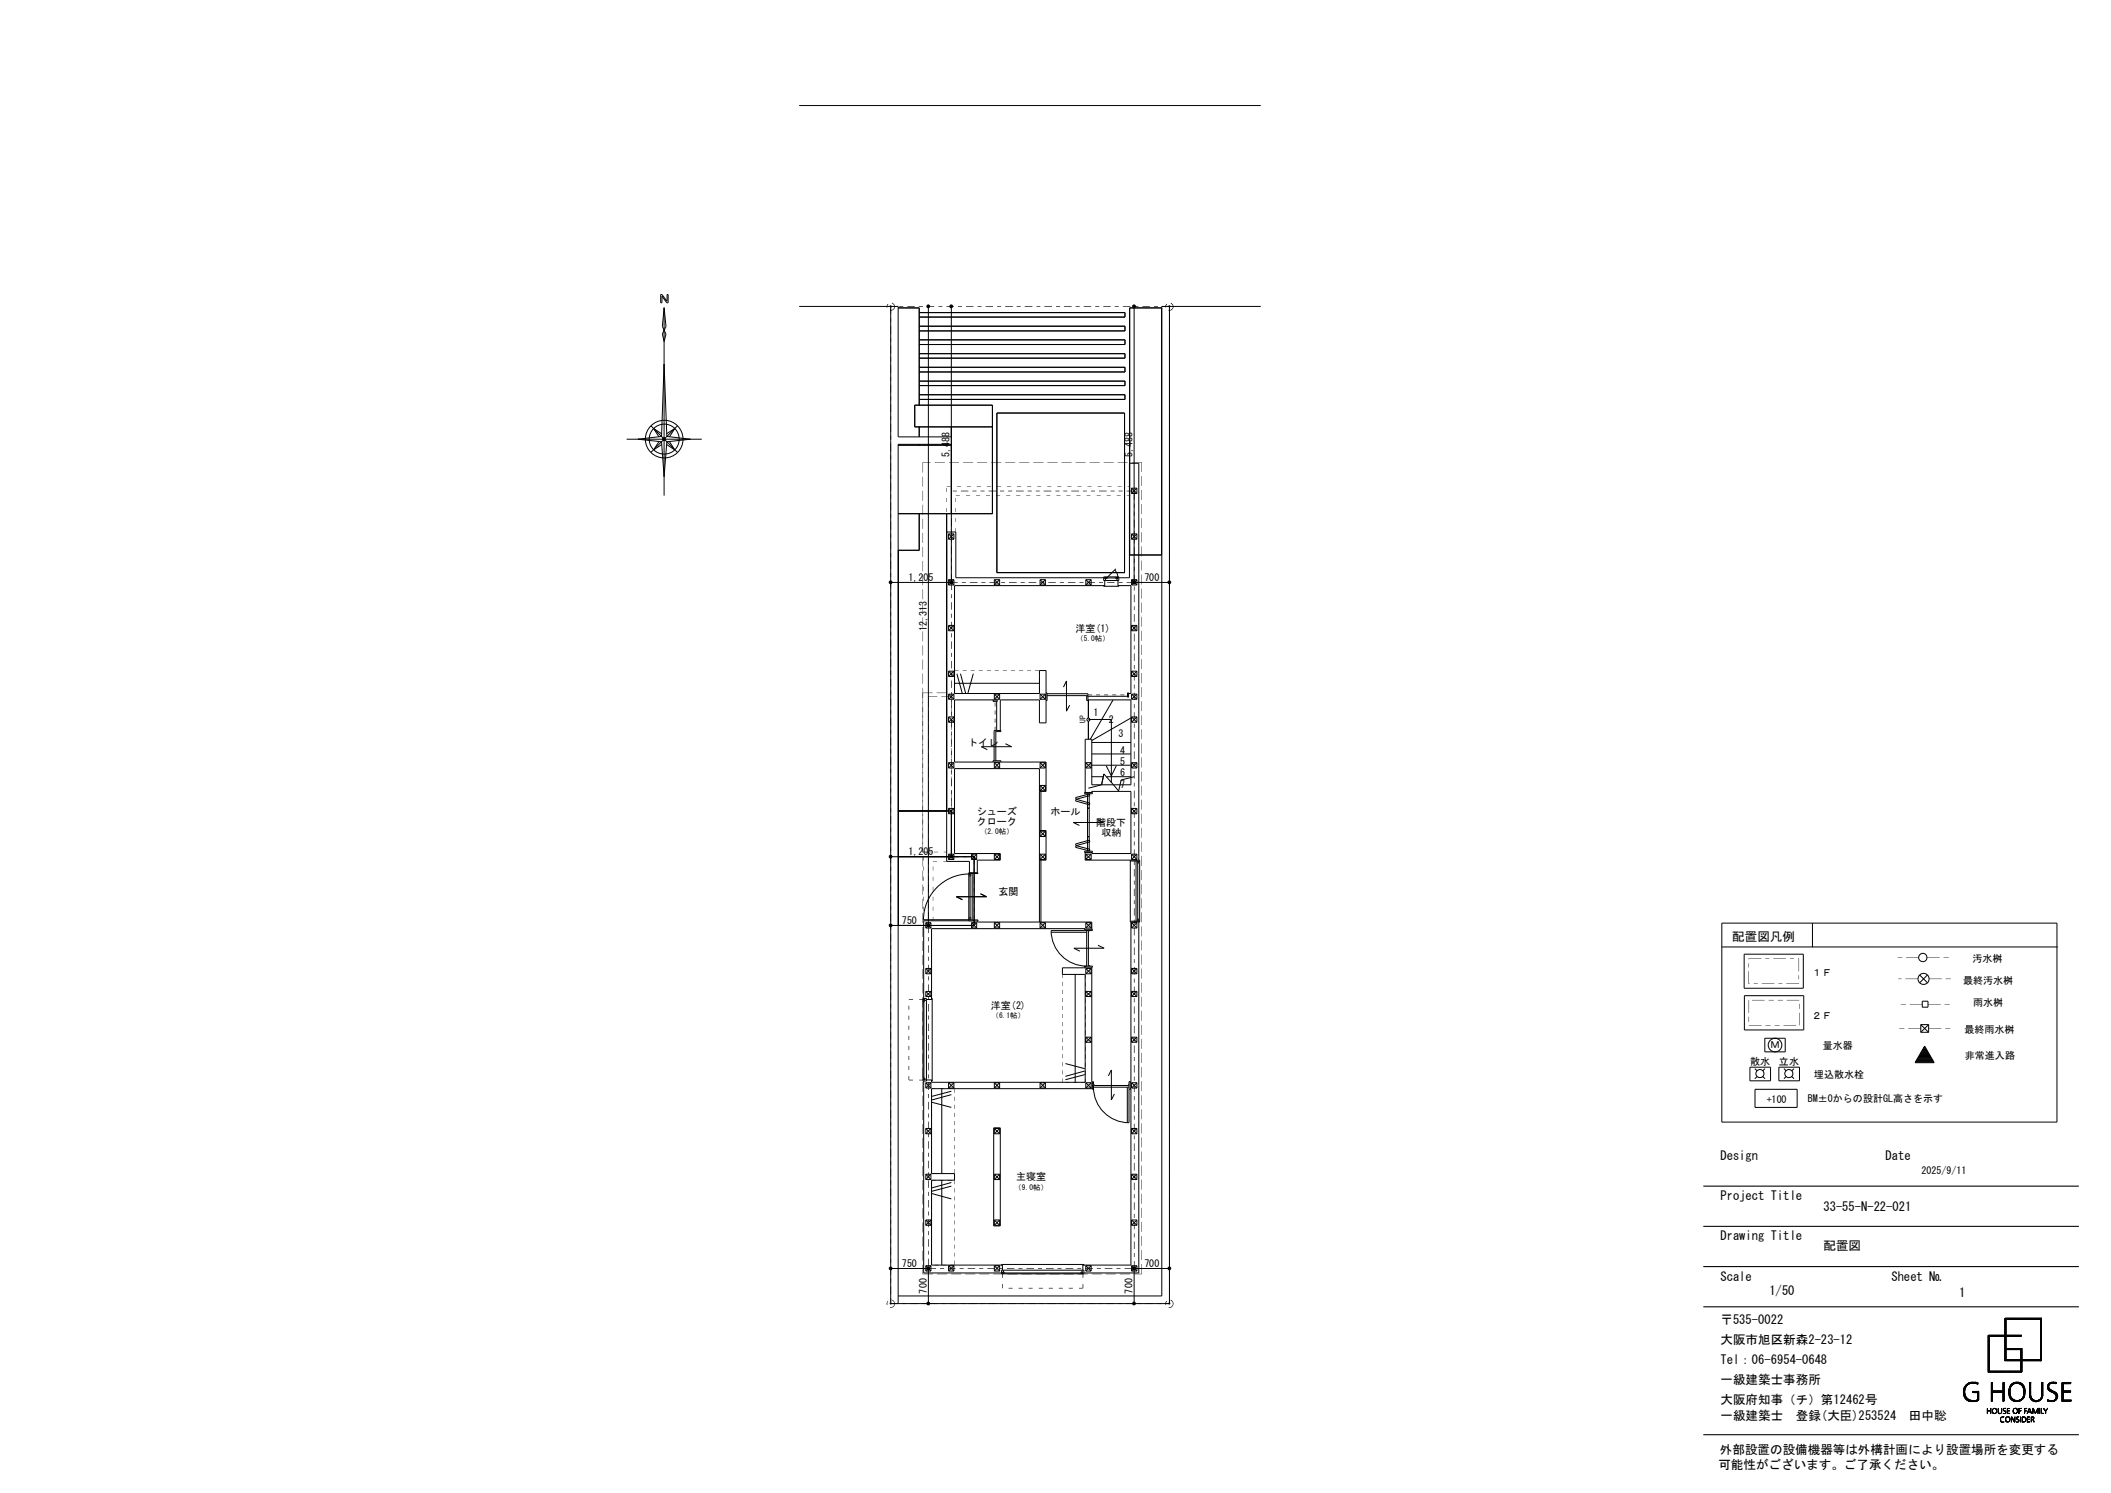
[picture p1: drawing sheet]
<svg xmlns="http://www.w3.org/2000/svg" width="420mm" height="297mm" viewBox="0 0 420 297" stroke-linecap="round" stroke-linejoin="round" font-family="sans-serif">
<defs><g id="words">
<g font-size="2.5">
<text x="344.6" y="187.2">配置図凡例</text>
<text x="342.3" y="230.8">Design</text>
<text x="375.1" y="230.8">Date</text>
<text x="342.3" y="238.8">Project Title</text>
<text x="362.8" y="241">33-55-N-22-021</text>
<text x="342.3" y="246.8">Drawing Title</text>
<text x="362.8" y="248.7">配置図</text>
<text x="342.3" y="254.8">Scale</text>
<text x="352" y="257.7">1/50</text>
<text x="376.3" y="254.8">Sheet №</text>
<text x="342.3" y="263.4">〒535-0022</text>
<text x="389.8" y="258">1</text>
<text x="342.3" y="267.4">大阪市旭区新森2-23-12</text>
<text x="342.3" y="271.4">Tel：06-6954-0648</text>
<text x="342.3" y="275.4">一級建築士事務所</text>
<text x="342.3" y="279.4">大阪府知事（チ）第12462号</text>
<text x="342.3" y="282.6">一級建築士　登録(大臣)253524　田中聡</text>
<text x="341.9" y="292.3">可能性がございます。ご了承ください。</text>
<text x="342.2" y="289.2">外部設置の設備機器等は外構計画により設置場所を変更する</text>
</g>
<g font-size="2">
<text x="188.9" y="90.9" transform="rotate(-90 188.9 90.9)">5,488</text>
<text x="225.3" y="90.9" transform="rotate(-90 225.3 90.9)">5,488</text>
<text x="180.7" y="115.6">1,205</text>
<text x="227.7" y="115.6">700</text>
<text x="184.4" y="125.5" transform="rotate(-90 184.4 125.5)">12,313</text>
<text x="214" y="125.6">洋室(1)</text>
<text x="217.5" y="142.5">1</text>
<text x="220.6" y="143.9">2</text>
<text x="192.6" y="148.4">トイレ</text>
<text x="222.5" y="146.6">3</text>
<text x="222.9" y="149.9">4</text>
<text x="222.9" y="152.2">5</text>
<text x="222.9" y="154.4">6</text>
<text x="222.9" y="156.7">7</text>
<text x="194.4" y="162.1">シューズ</text>
<text x="194.4" y="164">クローク</text>
<text x="209" y="162.1">ホール</text>
<text x="218.1" y="164.3">階段下</text>
<text x="219.1" y="166.3">収納</text>
<text x="180.7" y="170.1">1,205</text>
<text x="198.6" y="178">玄関</text>
<text x="179.5" y="183.8">750</text>
<text x="390.4" y="191.5">汚水桝</text>
<text x="360.5" y="194.2">１Ｆ</text>
<text x="390.6" y="195.7">最終汚水桝</text>
<text x="197.1" y="200.7">洋室(2)</text>
<text x="360.5" y="202.7">２Ｆ</text>
<text x="392.6" y="200.2">雨水桝</text>
<text x="352.2" y="208.6">Ｍ</text>
<text x="362.6" y="208.7">量水器</text>
<text x="390.8" y="205.6">最終雨水桝</text>
<text x="348.2" y="211.9">散水</text>
<text x="353.9" y="212">立水</text>
<text x="360.9" y="214.5">埋込散水栓</text>
<text x="390.9" y="210.7">非常進入路</text>
<text x="351.5" y="219.4">+100</text>
<text x="359.7" y="219.2">BM±0からの設計GL高さを示す</text>
<text x="382.3" y="233.6">2025/9/11</text>
<text x="202.2" y="234.8">主寝室</text>
<text x="179.5" y="252.1">750</text>
<text x="184.4" y="257.3" transform="rotate(-90 184.4 257.3)">700</text>
<text x="225.3" y="257.3" transform="rotate(-90 225.3 257.3)">700</text>
<text x="227.7" y="252.1">700</text>
</g>
<g font-size="1.5">
<text x="214.1" y="127.5">（5.0帖）</text>
<text x="216" y="143.9" transform="rotate(-90 216 143.9)">UP</text>
<text x="195" y="165.9">（2.0帖）</text>
<text x="197.3" y="202.6">（6.1帖）</text>
<text x="201.8" y="236.7">（9.0帖）</text>
</g>
</g></defs>
<path d="M338.9 236h74.7M338.9 244h74.7M338.9 252h74.7M338.9 260h74.7M338.9 285.4h74.7" fill="none" stroke="#000" stroke-width=".21"/>
<g fill="none" stroke="#000" stroke-width=".2">
<path d="M159 21h91.8M131.4 58.6h.3l1 1.3v-1.3h.2v1.6h-.2l-1-1.3v1.3h-.3zM132.1 61.2l-.3 3.7 .3 .8M132.1 65.7l.4 .8-.4 1.4-.3-1.4zM132.1 61.2l.4 3.7-.4 .8M132.1 61.2v37.4M132.1 72.4l.6 14.4 4.7 .6-4.7 .5-.6 6.9-.5-6.9-4.7-.5 4.7-.6zM159 61h19.7v25.9h10.6M177.2 61v198.3h55.5v-198.3M178.7 61.3h4.2v19.3M182.9 62.2h40.9v.9h-40.9M182.9 64.9h40.9v.9h-40.9"/>
<path d="M182.9 67.6h40.9v.9h-40.9M182.9 70.4h40.9v.8h-40.9M182.9 73.1h40.9v.9h-40.9M182.9 75.8h40.9v.9h-40.9M182.9 78.5h40.9v1h-40.9M184.7 61v123.1M189.3 61v54.9h-12.1M224.7 61.3h6.4v49.1h-6.4zM225.6 61v54.9h7.1M250.8 61h-19.7v196.8h-52.4M124.7 87.4h14.9M129.5 84.7l5.3 5.3"/>
<path d="M131.1 87.8l-1.1 1.7 1.7-1.1M131.6 86.3l-1.6-1 1.1 1.6M132.6 86.3l1.6-1-1 1.6M133.2 87.8l1 1.7-1.6-1.1M134.8 84.7l-5.3 5.3M178.7 88.6h10.6M182.9 84.9v2M182.9 88.4v.2M189.3 88.4h-10.6v170.9M197.4 84.9h-15.4v-4.3h15.4v21.6h-18.7M198.3 82.2h25.4v31.7h-25.4zM225.1 97.1l1.1 1.1"/>
<path d="M225.1 97.1v1.1M225.1 98.2h1.1M225.1 97.1h1.1M226.2 97.1v1.1M226.2 97.1l-1.1 1.1M182.9 102.2v7.3h-4.2M188.3 102.2v69.2h4.6v2.2M188.3 105.8h1.9v9.1h29.4M188.7 106.2v1.1M188.7 115.3v1.1M188.7 107.3h1.1M188.7 106.2h1.1"/>
<path d="M188.7 106.2l1.1 1.1M188.7 116.4h1.1M188.7 115.3h1.1M188.7 115.3l1.1 1.1M189.8 106.2v1.1M189.8 115.3v1.1M189.8 106.2l-1.1 1.1M189.8 115.3l-1.1 1.1M197.8 115.3l1.1 1.1M197.8 116.4h1.1M197.8 115.3h1.1M197.8 115.3v1.1"/>
<path d="M198.9 115.3v1.1M198.9 115.3l-1.1 1.1M206.9 116.4h1.1M206.9 115.3h1.1M206.9 115.3v1.1M206.9 115.3l1.1 1.1M208 115.3v1.1M208 115.3l-1.1 1.1M216 116.4h1.1M216 115.3h1.1M216 115.3v1.1M216 115.3l1.1 1.1"/>
<path d="M217.1 115.3l-1.1 1.1M217.1 115.3v1.1M219.6 114.8h3v.7h-3zM219.6 116.5v.1h3v-.1M219.8 115.5v1h-29.9v21.5h16.9v-4.6h1.3v10.4h-1.3v-4.6h-7.8v6.1M219.8 114.8l.2 .7M219.8 114.9h.5v.2h-.5zM220.3 115h1.6M221.8 113.4l.4 .6 .2 1M221.9 114.9h.4v.2h-.4zM222 113.2l-1.8 1.8M222.4 115.5v1h2.6v21.5h-.5"/>
<path d="M222.4 114.8v.3h-.2v.4M222.6 114.9h2.1v-22.7h1.9v78.9M225.1 106.2l1.1 1.1M225.1 107.3h1.1M225.1 106.2h1.1M225.1 116.4h1.1M225.1 115.3h1.1M225.1 106.2v1.1M225.1 115.3v1.1M225.1 115.3l1.1 1.1M226.2 106.2v1.1M226.2 115.3v1.1"/>
<path d="M226.2 106.2l-1.1 1.1M226.2 115.3l-1.1 1.1M188.7 124.4v1.1M188.7 133.5v1.1M188.7 138.1v1M188.7 125.5h1.1M188.7 124.4h1.1M188.7 124.4l1.1 1.1M188.7 134.6h1.1M188.7 133.5h1.1M188.7 133.5l1.1 1.1M188.7 139.1h1.1"/>
<path d="M188.7 138.1h1.1M188.7 138.1l1.1 1M189.8 124.4v1.1M189.8 133.5v1.1M189.8 138.1v1M189.8 133.5l-1.1 1.1M189.8 124.4l-1.1 1.1M189.8 138.1l-1.1 1M189.9 135.9h16.9M190.4 134l1 3.9M191.1 134l1 3.9M193.6 134l-1 3.9"/>
<path d="M197.6 139.3h.8v.2h-.8zM197.7 139.3l-7.8-.1v12.4h18.2v5.8h-1.3M197.8 138.1v1M197.8 139.1h1.1M197.8 138.1h1.1M197.8 138.1l1.1 1M198.3 139.5v5.8M198.9 138.1v1M198.9 138.1l-1.1 1M206.9 138.1v1M206.9 139.1h1.1M206.9 138.1h1.1"/>
<path d="M206.9 138.1l1.1 1M208 138.1v1M208 138.1l-1.1 1M208.1 137.8h.2v1.6h-.2M208.3 138h8.2v.4h-8.2M211.6 136.7l.6-1.2v6l.6-1.2M216.2 138.5h.3v.9h-.3zM216.5 139.2h8.5v16.9h-7.8v-9h-1.3v10.5M216.5 138.5h7.8M216.5 139.2v3.6M221.4 139.2l-4.5 7.9M224.3 137.8h.2v.9h-.2z"/>
<path d="M225.1 124.4v1.1M225.1 133.5v1.1M225.1 138.1v1M225.1 124.4l1.1 1.1M225.1 125.5h1.1M225.1 124.4h1.1M225.1 134.6h1.1M225.1 133.5h1.1M225.1 139.1h1.1M225.1 138.1h1.1M225.1 133.5l1.1 1.1M225.1 138.1l1.1 1"/>
<path d="M226.2 124.4v1.1M226.2 133.5v1.1M226.2 138.1v1M226.2 124.4l-1.1 1.1M226.2 133.5l-1.1 1.1M226.2 138.1l-1.1 1M188.7 142.6v1.1M188.7 151.7v1.1M188.7 143.7h1.1M188.7 142.6h1.1M188.7 142.6l1.1 1.1M188.7 152.8h1.1"/>
<path d="M188.7 151.7h1.1M188.7 151.7l1.1 1.1M189.8 142.6v1.1M189.8 151.7v1.1M189.8 142.6l-1.1 1.1M189.8 151.7l-1.1 1.1M197.6 151.6v-.3h1.5v.3M197.8 151.3v-6h.3v6M197.8 151.7v1.1M197.8 152.8h1.1M197.8 151.7h1.1M197.8 151.7l1.1 1.1"/>
<path d="M198.2 145.3h.9v.2h-.9zM198.9 151.7v1.1M198.9 151.7l-1.1 1.1M200 148l1.3 .5h-6.1l1.2 .6M206.9 151.7v1.1M206.9 156.3v1M206.9 151.7l1.1 1.1M206.9 152.8h1.1M206.9 151.7h1.1M206.9 157.3h1.1M206.9 156.3h1.1M206.9 156.3l1.1 1"/>
<path d="M207.1 157.4v7.8M208 151.7v1.1M208 156.3v1M208 151.7l-1.1 1.1M208 156.3l-1.1 1M214 158.7l2.7-.8 .1 .4-2.7 .7zM214.1 159l2.7 .8-.1 .3-2.7-.8zM215.8 157.6h1.5v.3h-1.5zM216 151.7v1.1M216 152.8h1.1M216 151.7h1.1M216 151.7l1.1 1.1"/>
<path d="M216.4 157.9v11.4M216.5 143.5v3.6M216.5 143.1h4.6v12.6M216.7 157.9v11.4M217.1 151.7v1.1M217.1 151.7l-1.1 1.1M217.2 147.7h7.8M217.2 150h7.8M217.2 152.2h7.8M217.2 154.5h2.3M217.2 157.6v-.2h7.8v12.4h-7.8v-.2M220.1 152.4l1 1.9 1-1.9"/>
<path d="M220.1 154.5h4.9M225 142.8l-7.8 4.5M225.1 142.6v1.1M225.1 151.7v1.1M225.1 143.7h1.1M225.1 142.6h1.1M225.1 152.8h1.1M225.1 151.7h1.1M225.1 151.7l1.1 1.1M225.1 142.6l1.1 1.1M225.6 154.5l-2.5 .7-.6 2.2-2.9-3.4-.4 2.1-2.7 .7M226.2 142.6v1.1"/>
<path d="M226.2 151.7v1.1M226.2 151.7l-1.1 1.1M226.2 142.6l-1.1 1.1M177.2 170.4h16.6v13.7h-16.6M178.7 161.3h10.6v9.1M188.7 160.8h1.1M188.7 160.8v1.1M188.7 169.9v1.1M188.7 171h1.1M188.7 169.9h1.1M188.7 169.9l1.1 1.1M188.7 161.9h1.1"/>
<path d="M188.7 160.8l1.1 1.1M189.8 160.8v1.1M189.8 169.9v1.1M189.8 169.9l-1.1 1.1M189.8 160.8l-1.1 1.1M192.7 173.8h1.9v-.2h-1.9v9.6h1.9v-.2h-10.9a9.1 9.1 0 0 1 9.1-9.1M192.8 173.9h.3v.4h-.3zM193 174.3v8.2M193.3 171h1M193.3 169.9h1M193.3 169.9v1.1M193.3 169.9l1 1.1"/>
<path d="M193.4 173.6v9.6M194.3 169.9v1.1M194.3 169.9l-1 1.1M194.4 173.6v-2.5h4.6v-1.3h-9.1v-16.9h16.9v30.5M195.1 177.8l1.2 .6h-6l1.2 .6M197.8 169.9v1.1M197.8 171h1.1M197.8 169.9h1.1M197.8 169.9l1.1 1.1M198.9 169.9v1.1M198.9 169.9l-1.1 1.1M206.8 165.2h1.3v5.9h-1.3"/>
<path d="M206.9 165.4v1M206.9 169.9v1.1M206.9 166.4h1.1M206.9 165.4h1.1M206.9 165.4l1.1 1M206.9 171h1.1M206.9 169.9h1.1M206.9 169.9l1.1 1.1M207.1 171.1v12.3M208 165.4v1M208 169.9v1.1M208 165.4l-1.1 1"/>
<path d="M208 169.9l-1.1 1.1M214 167.9l2.7-.8 .1 .4-2.7 .7zM214.1 168.2l2.7 .8-.1 .3-2.7-.7zM215.8 169.3h1.5v.3h-1.5zM215.9 169.6v1.5h10.8v12.3h-1.8v-12.3M216 169.9v1.1M216 169.9l1.1 1.1M216 171h1.1M216 169.9h1.1M216.4 160.8h.3M216.4 166.5h.3M217.1 169.9v1.1"/>
<path d="M217.1 169.9l-1.1 1.1M218.4 163l1.1 .6h-6l1.3 .6M224.9 171.3h1.8M225.1 160.8h1.1M225.1 160.8v1.1M225.1 169.9v1.1M225.1 171h1.1M225.1 169.9h1.1M225.1 161.9h1.1M225.1 169.9l1.1 1.1M225.1 160.8l1.1 1.1M226 171.1v12.3"/>
<path d="M226.2 160.8v1.1M226.2 169.9v1.1M226.2 160.8l-1.1 1.1M226.2 169.9l-1.1 1.1M226.3 171.3v.4h.2v-.4M226.4 171.7v11.1M183.6 198.6h.7v16.5h-.7zM183.6 198.8l.7 .2M183.7 198.8v.5h.2v-.5M183.8 199.3v15.1M184.2 184.6h1M184.2 183.6h1"/>
<path d="M184.2 183.6v1M184.2 192.7v1M184.2 197.2v1M184.2 183.6l1 1M184.2 193.7h1M184.2 192.7h1M184.2 198.2h1M184.2 197.2h1M184.2 197.2l1 1M184.2 192.7l1 1M184.3 198.8h1.1l.1-.2v16.5l-.1-.3h-1.1M185.2 183.6v1"/>
<path d="M185.2 192.7v1M185.2 197.2v1M185.2 183.6l-1 1M185.2 197.2l-1 1M185.2 192.7l-1 1M192.7 183.2h-8.9v15.4M192.8 183v-.5h.3v.5M193.3 183.6v1M193.3 184.6h1M193.3 183.6h1M193.3 183.6l1 1M194.3 183.6v1"/>
<path d="M194.3 183.6l-1 1M194.4 183.2v.2h22.8v1.5M197.8 183.6v1M197.8 184.6h1.1M197.8 183.6h1.1M197.8 183.6l1.1 1M198.9 183.6v1M198.9 183.6l-1.1 1M206.9 183.6v1M206.9 184.6h1.1M206.9 183.6h1.1M206.9 183.6l1.1 1"/>
<path d="M208 183.6v1M208 183.6l-1.1 1M209.1 185.5h7.1M213.9 193.8v21.5M215.8 185.1v-.2h1.5v.2h-8.2a7.1 7.1 0 0 0 7.1 7.1v-7.1M215.8 192.2h1.5v.2h-1.5zM215.9 192.4v.1h-4.5v1.3h4.5v21.5h-30.6v-.5M215.9 184.9v-.2h-30.6v14.1M216 183.6v1M216 192.7v1M216 197.2v1M216 184.6h1.1"/>
<path d="M216 183.6h1.1M216 192.7l1.1 1M216 183.6l1.1 1M216 193.7h1.1M216 192.7h1.1M216 198.2h1.1M216 197.2h1.1M216 197.2l1.1 1M216.5 185.1v7.1M216.5 192.1h.2v.1M216.7 185.1l-.2 .1M217.1 183.6v1"/>
<path d="M217.1 192.7v1M217.1 197.2v1M217.1 183.6l-1.1 1M217.1 192.7l-1.1 1M217.1 197.2l-1.1 1M217.2 192.4v22.9h.1M218.4 188l1.3 .6h-6l1.1 .6M224.9 183.3h1.8M225 183.4v31.9h-.1M225.1 183.6v1M225.1 192.7v1M225.1 197.2v1"/>
<path d="M225.1 184.6h1.1M225.1 183.6h1.1M225.1 193.7h1.1M225.1 192.7h1.1M225.1 198.2h1.1M225.1 197.2h1.1M225.1 197.2l1.1 1M225.1 192.7l1.1 1M225.1 183.6l1.1 1M226.2 183.6v1M226.2 192.7v1M226.2 197.2v1"/>
<path d="M226.2 183.6l-1.1 1M226.2 197.2l-1.1 1M226.2 192.7l-1.1 1M226.3 183.3v-.5h.2v.5M226.6 183.4v69.8h-11M342.6 183.6h66.6v39.6h-66.6zM342.6 188.4h66.8M347 189.8h11.8v6.8h-11.8zM347 198.1h11.9v6.8h-11.9zM360.6 183.6v4.8M381.9 194l1.6 1.5M382.4 199.2h1.2v1.2h-1.2z"/>
<path d="M383.5 194l-1.6 1.5M183.7 214.8v-.4h.2v.4M183.8 215.1v38.1h15.5M184.2 215.4v1.1M184.2 216.5h1M184.2 215.4h1M184.2 215.4l1 1.1M184.3 214.7l-.7 .1M185.2 215.4v1.1M185.2 215.4l-1 1.1M185.4 219.3l3.9 1M187.4 216.6v16.9"/>
<path d="M188.7 215.4v1.1M188.7 216.5h1.1M188.7 215.4h1.1M188.7 215.4l1.1 1.1M189.3 217.1l-3.9 1M189.3 217.8l-3.9 1M189.8 215.4v1.1M189.8 215.4l-1.1 1.1M197.8 215.4v1.1M197.8 216.5h1.1M197.8 215.4h1.1M197.8 215.4l1.1 1.1"/>
<path d="M198.9 215.4v1.1M198.9 215.4l-1.1 1.1M206.9 215.4v1.1M206.9 216.5h1.1M206.9 215.4h1.1M206.9 215.4l1.1 1.1M208 215.4v1.1M208 215.4l-1.1 1.1M212 211.6l3.8 1M215.8 213.8l-3.8 1M215.8 213.1l-3.8 1M216 206.3v1"/>
<path d="M216 215.4v1.1M216 216.5h1.1M216 215.4h1.1M216 215.4l1.1 1.1M216 207.3h1.1M216 206.3h1.1M216 206.3l1.1 1M217.1 206.3v1M217.1 215.4v1.1M217.1 215.4l-1.1 1.1M217.1 206.3l-1.1 1M217.3 215.2h.3v1.5h-.3z"/>
<path d="M217.3 216.6h-32v16.9h4.6v1.3h-4.6v16.9h14.1v1M217.6 215.9h7M217.6 215.7h.1v.2M220.5 214l.6-1.1v5.9l.6-1.2M224.3 216.3v7.1M224.6 216.3h-7a7.1 7.1 0 0 0 7 7.1v-8.2h.3v1.5h-.3M224.6 215.7l-.1 .2M224.9 216.6h.1v35.1h-9.6v1M225.1 206.3v1M225.1 215.4v1.1M225.1 216.5h1.1M225.1 215.4h1.1"/>
<path d="M225.1 207.3h1.1M225.1 206.3h1.1M225.1 206.3l1.1 1M225.1 215.4l1.1 1.1M226.2 206.3v1M226.2 215.4v1.1M226.2 215.4l-1.1 1.1M226.2 206.3l-1.1 1M348.1 212.3h4.2v2.7h-4.2zM349.1 212.6l.5 .4M349.2 216.7h8.3v3.6h-8.3zM349.6 214.2l-.5 .4"/>
<path d="M350.7 214.2l.5 .4M351.1 206.5h4.1v2.8h-4.1zM351.2 212.6l-.5 .4M353.9 212.3h4.1v2.7h-4.1zM354.9 212.6l.4 .4M355.3 214.2l-.4 .4M356.5 214.2l.4 .4M356.9 212.6l-.4 .4M381.1 211.3h3.7M381.1 211.2h3.6M381.2 211.1h3.4M381.3 210.9h3.3"/>
<path d="M381.3 210.9h3.2M381.4 210.7h3M381.5 210.7h2.9M381.5 210.5h2.8M381.6 210.4h2.7M381.6 210.3h2.6M381.7 210.2h2.4M381.8 210.1h2.2M381.8 210h2.2M381.9 209.9h2M382 209.8h1.9M382 209.6h1.8"/>
<path d="M382.1 209.5h1.7M382.1 209.4h1.6M382.1 203.8h1.6M382.1 205.4h1.6M382.1 203.8v1.6M382.1 203.8l1.6 1.6M382.2 209.3h1.4M382.3 209.2h1.2M382.4 209.1h1.1M382.4 209h1M382.5 208.9h.9M382.5 208.8h.8"/>
<path d="M382.6 208.7h.6M382.7 208.5h.5M382.7 208.4h.4M382.8 208.3h.2M382.9 208.2h.1M382.9 208.1l1.9 3.3h-3.8zM383.7 203.8v1.6M383.7 203.8l-1.6 1.6M184.2 224.5v1.1M184.2 233.6v1.1M184.2 234.7h1M184.2 233.6h1"/>
<path d="M184.2 233.6l1 1.1M184.2 225.6h1M184.2 224.5h1M184.2 224.5l1 1.1M185.2 224.5v1.1M185.2 233.6v1.1M185.2 233.6l-1 1.1M185.2 224.5l-1 1.1M185.4 237.4l3.9 1.1M187.4 234.8v16.9M189.3 235.2l-3.9 1.1M189.3 236l-3.9 1"/>
<path d="M197.7 224.4h1.3v19.5h-1.3zM197.8 224.5v1.1M197.8 233.6v1.1M197.8 234.7h1.1M197.8 233.6h1.1M197.8 225.6h1.1M197.8 224.5h1.1M197.8 224.5l1.1 1.1M197.8 233.6l1.1 1.1M198.9 224.5v1.1M198.9 233.6v1.1M198.9 224.5l-1.1 1.1"/>
<path d="M198.9 233.6l-1.1 1.1M225.1 224.5v1.1M225.1 233.6v1.1M225.1 234.7h1.1M225.1 233.6h1.1M225.1 225.6h1.1M225.1 224.5h1.1M225.1 224.5l1.1 1.1M225.1 233.6l1.1 1.1M226.2 224.5v1.1M226.2 233.6v1.1M226.2 224.5l-1.1 1.1"/>
<path d="M226.2 233.6l-1.1 1.1M177.2 252.3h7.5v7M184.2 242.7v1.1M184.2 251.8v1.1M184.2 252.9h1M184.2 251.8h1M184.2 251.8l1 1.1M184.2 243.8h1M184.2 242.7h1M184.2 242.7l1 1.1M185.2 242.7v1.1M185.2 251.8v1.1"/>
<path d="M185.2 251.8l-1 1.1M185.2 242.7l-1 1.1M188.7 251.8v1.1M188.7 252.9h1.1M188.7 251.8h1.1M188.7 251.8l1.1 1.1M189.8 251.8v1.1M189.8 251.8l-1.1 1.1M197.8 242.7v1.1M197.8 251.8v1.1M197.8 252.9h1.1M197.8 251.8h1.1"/>
<path d="M197.8 243.8h1.1M197.8 242.7h1.1M197.8 242.7l1.1 1.1M197.8 251.8l1.1 1.1M198.9 242.7v1.1M198.9 251.8v1.1M198.9 242.7l-1.1 1.1M198.9 251.8l-1.1 1.1M199.3 252.7h16.3v.7h-16.3zM199.3 251.7v-.2h16.3v.2M199.4 253.1h.5v.2h-.5M199.6 252.7v.4h-.2v.3"/>
<path d="M199.9 253.2h15.1M215.3 252.7l.1 .7M215.4 253.1h-.4v.2h.4M216 251.8v1.1M216 252.9h1.1M216 251.8h1.1M216 251.8l1.1 1.1M217.1 251.8v1.1M217.1 251.8l-1.1 1.1M225.1 242.7v1.1M225.1 251.8v1.1M225.1 252.9h1.1"/>
<path d="M225.1 251.8h1.1M225.1 243.8h1.1M225.1 242.7h1.1M225.1 242.7l1.1 1.1M225.1 251.8l1.1 1.1M226.2 242.7v1.1M226.2 251.8v1.1M226.2 242.7l-1.1 1.1M226.2 251.8l-1.1 1.1M232.7 252.3h-7.1v7M390.6 277.2l.5 .5M390.6 277.2l.4 .4"/>
<path d="M390.6 277.1l.4 .4M390.6 277l.4 .5M390.6 277l.3 .3M390.6 276.9l.3 .4M390.6 276.8l.3 .4M390.6 276.8l.3 .2M390.6 276.6l.3 .3M390.6 276.5l.3 .3M390.7 277.5l1.3 1.3M390.7 277.5l1.3 1.3-.5-.5M390.7 276.4l.2 .3M390.7 276.3l.2 .3"/>
<path d="M390.7 276.4l.2 .2M390.7 276.3l.2 .2M390.7 276.2l.3 .2M390.7 277.7l1.1 1.1M390.7 276.1l.3 .3M390.8 277.8l.9 .9M390.8 277.8l.9 1M390.8 278l.7 .7M390.8 275.9l.2 .4-.3-.3M390.8 275.8l.3 .3M390.9 275.8l.2 .3M390.9 278.1l.5 .5"/>
<path d="M390.9 276.9l-.3-.3 .3 .4M390.9 275.7l.3 .3M390.9 275.7l.3 .2M391 275.6l.2 .2M391 275.6l.2 .3-.3-.2M391 275.6l.2 .2-.2-.2M391.1 275.5l.2 .3-.3-.2M391.1 277.8l-.4-.5 .4 .5M391.1 275.5l.2 .2-.2-.2M391.2 275.4l.2 .3M391.2 276l-.3-.2 .2 .3M391.2 275.4l.2 .2"/>
<path d="M391.2 278l-.5-.6 .5 .6M391.2 275.4l.3 .2M391.3 275.3l.2 .2M391.4 275.3l.2 .2M391.4 275.3l.1 .2M391.5 275.2l.2 .2-.2-.2M391.5 275.2l.3 .2M391.6 275.1l.2 .2-.2-.1M391.6 278.3l.5 .5M391.6 275.1l.2 .2M391.6 278.4l.5 .4-.4-.4M391.8 278.8l-1.1-1.1 1.1 1.1"/>
<path d="M391.8 278.4l.4 .4M391.8 275l.2 .3M391.8 278.5l.5 .3M391.9 278.8l-1.2-1.2 1.2 1.2M391.9 278.5l.4 .3M391.9 275l.2 .3M392 275.3l-.2-.3 .1 .3M392 278.5l.3 .3M392 275l.2 .2M392 278.6l.4 .2M392 275l.3 .2M392.1 278.6l.3 .2"/>
<path d="M392.1 275.2l-.2-.2 .3 .2M392.1 275l.3 .2M392.2 278.6l.4 .2M392.2 275l.3 .2-.2-.2M392.3 278.6l.3 .2M392.3 275l.3 .2M392.4 275l.3 .2-.3-.2M392.4 278.6l.3 .2M392.5 276.8l.3 .3M392.5 278.6l.3 .2M392.5 277v.1M392.5 276.9v.1"/>
<path d="M392.5 276.9l.1 .2M392.5 276.8l.2 .3M392.6 276.8l.3 .3M392.6 278.6l.3 .2M392.6 276.8l.4 .3-.3-.3M392.6 275l.3 .2M392.7 275l.4 .2M392.7 275l.3 .2M392.8 276.8l.3 .3-.2-.3M392.8 275.2l-.3-.2 .4 .2M392.9 275l.3 .3M392.9 276.8l.3 .3"/>
<path d="M392.9 278.6l.2 .2M392.9 275l.4 .3M392.9 278.8l-.2-.2 .3 .2M393 276.8l.4 .3M393 275l.4 .4M393 278.6l.2 .2M393 276.8l.3 .3M393.1 275l.4 .4-.4-.4M393.1 278.6l.2 .2M393.1 276.8l.3 .3M393.1 276.8l.6 .5M393.2 275l.3 .3"/>
<path d="M393.2 278.5l.2 .2M393.2 276.8l.5 .4M393.2 275l.3 .3-.2-.3M393.2 278.5l.3 .2M393.3 278.8l-.2-.2 .3 .2M393.3 278.5l.2 .2M393.3 276.8l.4 .4M393.3 276.8l.4 .2M393.4 275l.1 .2M393.4 278.1l.3 .4M393.4 278.1l.3 .3M393.4 278l.3 .3"/>
<path d="M393.4 277.8l.3 .5M393.4 277.5l.3 .4M393.4 277.5l.3 .2M393.4 277.3l.3 .4M393.4 277.2l.3 .3M393.4 277.1l.3 .3M393.4 278.4l.2 .2M393.4 278.3l.3 .3M393.4 278.2l.3 .4M393.4 278.2l.3 .2M393.4 277.6l.3 .3M393.4 277.5l.3 .3"/>
<path d="M393.4 277.3l.3 .3M393.4 276.8l.3 .2M393.5 275.1h.1M393.5 276.8l.2 .1M393.6 276.8l.1 .1M393.6 276.8h.1M393.7 276.8h.1M393.7 278l-.3-.3 .3 .3M395.5 273h.1M395.5 272.3l.3 .3M395.5 272.2l.3 .3M395.5 272.1l.3 .3"/>
<path d="M395.5 271.9l.3 .3M395.5 271.8l.3 .3M395.5 271.7l.3 .3M395.5 271.7l.3 .2M395.5 271.6l.3 .3-.3-.2M395.5 271.6l.3 .2M395.5 271.5l.3 .3M395.5 271.4l.3 .3-.3-.2M395.5 271.4l.3 .2M395.5 271.2l.3 .4-.3-.3M395.5 271.1l.3 .3-.3-.2M395.5 271l.3 .4"/>
<path d="M395.5 270.9l.3 .3M395.5 270.8l.3 .3-.3-.2M395.5 270.8l.3 .3M395.5 270.7l.3 .3M395.5 270.6l.3 .3-.3-.2M395.5 270.5l.3 .3M395.5 270.4l.3 .3M395.5 268.4l.3 .1M395.5 268.5l.3 .3M395.5 268.6l.3 .4M395.5 269l.3 .4M395.5 269.2l.3 .3"/>
<path d="M395.5 269.5l.3 .2M395.5 269.5l.3 .4-.3-.3M395.5 269.7l.3 .2M395.5 269.7l.3 .3M395.5 269.8l.3 .3M395.5 270.1l.3 .3M395.5 270.1l.3 .2M395.5 269.9l.3 .4-.3-.3M395.5 272.5l.5 .5M395.5 272.5l.4 .5M395.5 272.6l.4 .4M395.5 272.9l.2 .1-.2-.2 .3 .2-.3-.3 .3 .2"/>
<path d="M395.5 265.9l.3 .3M395.5 266.2l.3 .4M395.5 266.4l.3 .3M395.5 266.7l.3 .1M395.5 266.7l.3 .3M395.5 266.1l.3 .3M395.5 266.8l.3 .4-.3-.2M395.5 266.9l.3 .4M395.5 266.4l.3 .2M395.5 267.3l.3 .2M395.5 267.4l.3 .2M395.5 267.3l.3 .3-.3-.2"/>
<path d="M395.5 267.2l.3 .3M395.5 267.7l.3 .2M395.5 267.1l.3 .3M395.5 267.6l.3 .2M395.5 266.5l.3 .3M395.5 265.9l.3 .2M395.5 265.6l.3 .3M395.5 267.6l.3 .3M395.5 267.7l.3 .3-.3-.2M395.5 267.9l.3 .2M395.5 267.9l.3 .4M395.5 267.4l.3 .3"/>
<path d="M395.5 267.5l.3 .3M395.5 267.8l.3 .3M395.5 268.7l.3 .2M395.5 268.1l.3 .2M395.5 268.9l.3 .2M395.5 269l.3 .2M395.5 268.5l.3 .2M395.5 269.3l.3 .2M395.5 269.3l.3 .3M395.5 271l.3 .2M395.5 271.9l.3 .2M395.5 272.2l.3 .2"/>
<path d="M395.5 272.6l.5 .4M395.5 268.2l.3 .3M395.6 265.6l.3 .3M395.6 265.9l.2 .1-.3-.3 .3 .4M395.8 272.2l-.3-.3 .3 .4M395.8 270.5l-.3-.3 .3 .4M395.8 268.6l-.3-.2 .3 .3M395.8 269.1l-.3-.3 .3 .4M395.8 269.6l-.3-.2 .3 .3M395.8 272.6l-.3-.2 .3 .3M395.8 265.9l-.3-.3 .3 .3M395.8 266.2l-.3-.2 .3 .4"/>
<path d="M395.8 265.6l.2 .3-.4-.3 .3 .3M395.8 266.6l-.3-.2 .3 .3M395.8 267.3l-.3-.3 .3 .3M395.8 268.3l-.3-.2 .3 .3M395.8 265.6l.3 .3M395.8 272.8l.3 .2M395.9 265.6l.3 .3M396 265.6l.2 .3M396 272.8l.3 .2M396.1 265.6l.3 .3M396.1 273l-.2-.2 .3 .2M396.1 272.8l.3 .2"/>
<path d="M396.1 265.6l.2 .3M396.2 276.3l.2 .3M396.2 276.1l.2 .4-.2-.3M396.2 275.8l.2 .4-.2-.3M396.2 275.8l.2 .3M396.2 275.3l.2 .2M396.2 276.5l.5 .5zM396.2 276.6l.3 .4zM396.2 276l.2 .2M396.2 278.7h.1M396.2 278.6l.1 .2M396.2 278.5l.2 .3"/>
<path d="M396.2 278.4l.2 .3-.2-.3M396.2 278.2l.2 .3M396.2 278.2l.2 .2M396.2 278.1l.2 .4M396.2 277.8l.2 .4-.2-.3M396.2 277.7l.2 .4-.2-.3M396.2 277.6l.2 .3-.2-.4 .2 .2M396.2 277.1l.2 .3M396.2 276.9l.2 .3M396.2 276.8l.2 .3M396.2 275.1l.2 .4M396.2 275.2l.2 .3"/>
<path d="M396.2 265.6l.2 .3M396.2 278.3l.2 .3M396.2 278l.2 .3M396.2 277.9l.2 .4M396.2 277.7l.2 .3M396.2 277.6l.2 .4M396.2 277.4l.2 .3M396.2 277.3l.2 .3M396.2 277l.2 .3M396.2 276.7l.2 .3M396.2 276.4l.5 .6M396.2 276l.2 .4"/>
<path d="M396.2 275.7l.2 .3M396.2 275.4l.2 .3M396.2 275.3l.2 .3M396.2 265.6l.4 .3M396.3 272.8l.2 .2M396.3 272.8l.3 .2M396.3 275l.1 .1v-.1M396.4 276.7l.4 .3M396.4 275.8l-.2-.3 .2 .5M396.4 275.8l-.2-.3 .2 .3M396.4 275.2l-.2-.2 .2 .3M396.4 276.9l-.2-.4 .4 .5"/>
<path d="M396.4 276.9v.1M396.4 277.5l-.2-.3 .2 .4M396.4 277.5l-.2-.3 .2 .3M396.4 272.8l.3 .2M396.4 275h.1M396.5 265.6l.3 .3-.2-.3M396.6 276.7l.3 .3M396.6 276.7l.4 .3M396.6 272.8l.3 .2-.4-.2 .2 .2M396.7 265.9l-.3-.3 .3 .3M396.7 272.8l.3 .2M396.7 276.7l.2 .3"/>
<path d="M396.7 276.7l.3 .3M396.7 265.6l.3 .3-.4-.3 .3 .3M396.8 272.8l.3 .2M396.9 272.8l.3 .2-.3-.2M396.9 265.6l.3 .3M397 276.7l.3 .3-.5-.3 .3 .3M397 265.6l.2 .3M397 272.8l.3 .2M397 276.7l.3 .3M397 272.8l.2 .2M397 265.6l.3 .3M397 276.7l.4 .3"/>
<path d="M397 272.8l.4 .2-.2-.2M397 265.6l.3 .3-.2-.3M397 265.9l-.2-.3 .3 .3M397.1 265.6l.2 .3M397.1 276.7l.4 .3-.3-.3M397.1 272.8l.4 .2M397.1 265.6l.3 .3M397.2 276.7l.4 .3-.3-.3M397.2 265.6l.3 .3M397.3 265.6l.4 .3-.3-.3M397.3 265.6l.2 .3M397.3 276.7l.4 .3"/>
<path d="M397.4 276.7l.3 .3M397.4 272.8l.4 .2-.2-.2M397.5 276.7l.3 .3M397.5 265.6l.3 .3M397.5 273l-.2-.2 .3 .2M397.6 265.6l.2 .3M397.6 272.8l.3 .2M397.6 276.7l.2 .3M397.6 276.7l.3 .3M397.7 276.7l.3 .3M397.7 272.8l.4 .2M397.7 265.6l.2 .3"/>
<path d="M397.8 276.7l.3 .3M397.8 265.6l.3 .3M397.8 273l-.2-.2 .3 .2M397.8 272.8l.3 .2M397.9 265.6l.3 .3M398.1 276.7l.3 .3M398.1 272.8l.3 .2M398.1 276.7l.3 .3-.3-.3M398.1 273l-.2-.2 .4 .2M398.1 265.9l-.1-.3 .4 .3M398.2 277l-.3-.3 .4 .3M398.2 276.7l.5 .5-.2-.3"/>
<path d="M398.2 265.6l.3 .3M398.3 276.7l.4 .5-.4-.5M398.3 265.6l.2 .3M398.3 272.8l.2 .2M398.4 265.6l.1 .3M398.4 272.8l.3 .2M398.4 265.6l.3 .3M398.4 273l-.2-.2 .3 .2M398.5 276.3l.2 .3M398.5 276.1l.2 .3M398.5 275.9l.2 .3-.2-.2M398.5 275.9l.2 .3"/>
<path d="M398.5 275.8l.2 .3-.2-.3M398.5 278.7v.1M398.5 278.6l.1 .2M398.5 278.6l.2 .2M398.5 278.4l.2 .4-.2-.3M398.5 278.5l.2 .2M398.5 278l.2 .5M398.5 277.2l.2 .3-.2-.3M398.5 277.1l.2 .4-.2-.3M398.5 276.4l.2 .5-.2-.3M398.5 276.5l.2 .2M398.5 278.3l.2 .3"/>
<path d="M398.5 277.5l.2 .2M398.5 277.5l.2 .3M398.5 275l.2 .4-.2-.2M398.5 275l.2 .3M398.5 273l-.2-.2 .3 .2M398.5 275.3l.2 .3M398.5 275.5l.2 .3-.2-.4 .2 .3M398.5 275.6l.2 .3-.2-.3M398.5 278.3l.2 .4M398.5 277.7l.2 .3M398.5 277.3l.2 .3M398.5 277l.2 .4"/>
<path d="M398.5 277l.2 .3M398.5 276.6l.2 .4M398.5 276.4l.2 .3M398.5 276l.2 .3M398.5 275.8l.2 .3M398.5 275.7l.2 .3M398.5 275.1l.2 .4M398.5 275l.2 .2-.1-.2M398.6 275l.1 .2M398.7 275v.1v-.1M398.7 273l-.2-.2 .4 .2M398.7 265.6l.4 .4-.4-.4"/>
<path d="M398.7 276.5l-.2-.2 .2 .3M398.7 276.5l-.2-.3 .2 .3M398.7 278.5l-.2-.3 .2 .4M398.7 278.2l-.2-.3 .2 .4M398.7 278.1l-.2-.3 .2 .3M398.7 277.9l-.2-.3 .2 .3M398.7 275.5l-.2-.3 .2 .4M398.7 272.8l.4 .2-.2-.2M398.7 265.9l-.2-.3 .6 .6-.2-.3M398.7 275h.1M398.8 265.6l.3 .3M398.9 262.4v.1"/>
<path d="M398.9 262.4l.2 .2zM398.9 262.3v.2M398.9 262.3l.1 .2M398.9 262.3l.2 .3M398.9 263.5l.2 .3M398.9 263.4l.2 .3M398.9 263.4l.2 .2M398.9 263.2l.2 .4M398.9 264.3l.2 .4M398.9 263.1l.2 .3-.2-.1M398.9 264.2l.2 .3-.2-.2M398.9 264.2l.2 .3"/>
<path d="M398.9 264.1l.2 .1M398.9 262.9l.2 .2M398.9 262.8l.2 .3M398.9 263.9l.2 .3M398.9 262.7l.2 .3M398.9 262.6l.2 .3M398.9 263.7l.2 .4M398.9 262.5l.2 .3M398.9 262.5l.2 .2M398.9 263.6l.2 .3-.2-.3M398.9 263l.2 .2M398.9 262.8l.2 .2"/>
<path d="M398.9 264.8l.2 .3-.2-.2M398.9 263.9l.2 .2M398.9 265.1l.2 .2M398.9 264.1l.2 .3M398.9 265.3l.2 .3-.2-.4 .2 .2M398.9 264.5l.2 .3M398.9 265.6l.3 .3M398.9 264.7l.2 .3M398.9 265.7l.2 .2M398.9 264.8l.2 .2M398.9 266.1l.2 .1M398.9 266.2l.2 .4"/>
<path d="M398.9 265.5l.3 .4-.1-.2M398.9 266.4l.2 .2M398.9 266.5l.2 .3M398.9 266.1l.2 .3M398.9 266.8l.2 .4-.2-.3M398.9 267l.2 .3M398.9 266.4l.2 .3M398.9 267.2l.2 .3-.2-.2M398.9 267.3l.2 .2M398.9 267.3l.2 .3M398.9 266.7l.2 .3M398.9 267.4l.2 .4-.2-.3"/>
<path d="M398.9 267.5l.2 .3M398.9 267.1l.2 .3M398.9 267.8l.2 .3-.2-.2M398.9 268l.2 .2M398.9 267.9l.2 .3-.2-.2M398.9 268.2l.3 .3M398.9 267.8l.2 .3M398.9 268l.6 .5M398.9 268.1l.4 .4M398.9 268.5l.2 .2M398.9 268.5l.2 .4M398.9 268.1l.3 .4-.1-.1"/>
<path d="M398.9 268.6l.2 .4M398.9 268.4l.2 .3M398.9 268.9l.2 .2-.2-.2M398.9 268.8l.2 .3M398.9 269.1l.2 .4-.2-.3M398.9 269.1l.2 .2M398.9 269.5l.2 .2M398.9 269.6l.2 .1M398.9 269.4l.2 .3M398.9 269.7l.2 .2M398.9 269.6l.2 .3M398.9 269.8l.2 .3"/>
<path d="M398.9 269.9l.2 .2M398.9 270l.2 .2M398.9 270.1l.2 .4-.2-.3M398.9 270.3l.5 .4M398.9 270.3l.4 .4M398.9 270.3l.4 .4-.2-.2M398.9 270.3l.3 .4M398.9 270.4l.3 .3M398.9 270.7h.1M398.9 270.6l.1 .1M398.9 270.5l.2 .2M398.9 270.6l.2 .1"/>
<path d="M398.9 269.9l.2 .3M398.9 269.3l.2 .2M398.9 268.9l.2 .3M398.9 265.3l.5 .6M398.9 264.7l.2 .2M398.9 264.3l.2 .2M398.9 272.8l.3 .2-.3-.2M398.9 262.2l.3 .3M399 272.8l.3 .2M399 262.2l.3 .3M399 262.5h.1M399.1 262.5l-.2-.3 .3 .3"/>
<path d="M399.1 262.5h.1M399.1 264.8l-.2-.2 .2 .3M399.1 263.3l-.2-.3 .2 .4M399.1 263.1l-.2-.2 .2 .3M399.1 265.2l-.2-.2 .2 .3M399.1 265.6l.2 .3-.4-.5 .4 .5M399.1 266.6l-.2-.2 .2 .3M399.1 266.9l-.2-.2 .2 .3M399.1 267.9l-.2-.3 .2 .4M399.1 268.4l-.2-.2 .2 .4M399.1 269.2l-.2-.2 .2 .3M399.1 269.6l-.2-.3 .2 .3"/>
<path d="M399.1 270l-.2-.3 .2 .3M399.2 272.8l.1 .2M399.2 265.6l.3 .3M399.2 270.5l.3 .2M399.2 272.8l.4 .2M399.2 272.8l.3 .2M399.2 262.2l.3 .3M399.2 268.3l.3 .2M399.3 262.2l.4 .3M399.3 265.6l.2 .3M399.3 262.5l-.2-.3 .4 .3M399.3 265.6l.3 .3"/>
<path d="M399.3 268.3l.4 .2M399.4 272.8l.4 .2-.3-.2M399.4 265.6l.3 .3M399.4 270.5l.3 .2-.5-.2 .3 .2M399.5 262.2l.3 .3M399.5 268.3l.3 .2M399.5 270.5l.3 .2M399.5 265.6l.3 .3M399.5 268.3l.2 .2M399.5 270.5l.3 .2-.2-.2M399.5 272.8l.3 .2M399.6 262.2l.3 .3"/>
<path d="M399.6 268.3l.3 .2M399.6 277l.4 .5M399.6 277l.3 .3M399.6 276.7l.3 .3-.3-.4 .3 .3M399.6 276.9l.3 .3M399.6 276.5l.3 .3-.3-.2M399.7 277.5l1.3 1.3M399.7 277.5l.4 .4M399.7 277.4l.3 .4M399.7 277.3l.3 .3M399.7 276.4l.2 .3M399.7 276.4l.2 .2"/>
<path d="M399.7 276.3l.2 .3M399.7 276.3l.2 .2M399.7 262.2l.3 .3-.2-.3M399.7 268.3l.3 .2M399.7 270.5l.3 .2-.2-.2M399.7 272.8l.3 .2M399.7 277.6l1.2 1.2M399.7 277.7l1.1 1.1-1.1-1.1M399.7 265.6l.3 .3-.4-.3 .2 .3M399.7 270.5l.3 .2M399.7 268.3l.2 .2M399.7 276.2l.2 .3"/>
<path d="M399.8 276l.2 .4M399.8 276.1l.2 .2M399.8 265.6l.2 .3M399.8 272.8l.2 .2-.2-.2M399.8 277.9l.8 .8M399.8 276l.2 .2M399.8 275.9l.2 .2M399.8 275.8l.2 .3-.2-.3M399.8 262.2l.3 .3M399.8 270.5l.3 .2M399.8 265.6l.3 .3M399.8 278l.6 .6"/>
<path d="M399.8 275.8l.3 .2M399.8 273l-.2-.2 .3 .2M399.8 262.2l.2 .3M399.8 272.8l.3 .2M399.8 278l.7 .7M399.9 278.1l.4 .5M399.9 275.8l.2 .2M399.9 275.7l.2 .2M399.9 272.8l.2 .2M399.9 262.2l.2 .3M399.9 265.6l.3 .3M399.9 270.5l.2 .2-.2-.2"/>
<path d="M399.9 275.6l.2 .2M399.9 277.1l-.3-.3 .3 .4M399.9 262.2l.4 .3M399.9 270.5l.4 .2M400 268.3l.2 .2-.2-.2M400 268.5l-.2-.2 .2 .2M400 270.5l.2 .2M400 275.5l.2 .3-.2-.2M400 272.8l.2 .2M400 268.3l.4 .2-.3-.2M400 275.5l.3 .2-.3-.2M400 268.5l-.2-.2 .4 .2"/>
<path d="M400 272.8l.3 .2M400 265.6l.3 .3M400.1 265.6l.3 .3M400.1 270.5l.3 .2M400.2 275.3l.2 .2M400.2 265.6l.3 .3M400.2 270.5l.4 .2-.3-.2M400.2 268.3l.2 .2M400.2 275.3l.3 .2M400.2 262.2l.3 .3M400.2 265.9l-.2-.3 .3 .3M400.2 268.3l.3 .2"/>
<path d="M400.2 272.8l.4 .2M400.3 275.6l-.2-.2 .2 .3M400.3 275.2l.2 .3-.2-.2M400.3 262.2l.3 .3-.2-.3M400.3 268.3l.3 .2M400.3 275.6l-.2-.2 .3 .2M400.3 275.2l.3 .2M400.3 270.5l.4 .2M400.4 275.2l.3 .2M400.4 262.5l-.3-.3 .3 .3M400.4 268.3l.2 .2M400.4 272.8l.3 .2-.3-.2"/>
<path d="M400.4 273l-.3-.2 .3 .2M400.4 278.3l.5 .5M400.4 262.2l.3 .3-.2-.3M400.4 268.3l.3 .2-.2-.2M400.4 265.6l.3 .3M400.5 262.2l.2 .3M400.5 270.5l.3 .2M400.5 268.3l.2 .2M400.5 262.2l.3 .3M400.5 265.6l.3 .3-.2-.3M400.5 268.3l.3 .2M400.6 278.7l-.8-.8 .8 .8"/>
<path d="M400.6 275.1l.2 .2-.2-.2M400.6 262.2l.3 .3M400.6 265.9l-.3-.3 .3 .3M400.6 272.8l.1 .2M400.6 275l.3 .3M400.6 265.6l.3 .3-.2-.3M400.6 268.3l.3 .2M400.6 270.5l.2 .2M400.6 272.8l.3 .2M400.6 278.4l.5 .4M400.6 262.2l.4 .3M400.6 268.3l.6 .2"/>
<path d="M400.7 275.3l-.2-.2 .2 .2M400.7 275l.2 .3M400.7 262.2l.2 .3M400.7 268.3l.2 .2M400.7 272.8l.3 .2M400.7 278.5l.5 .3-.4-.3M400.7 265.6l.3 .3M400.8 275l.2 .3M400.8 275l.2 .3-.4-.3M400.8 270.7l-.2-.2 .3 .2M400.8 275l.3 .2-.2-.2M400.8 265.6l.3 .3-.2-.3"/>
<path d="M400.8 270.5l.3 .2-.2-.2M400.9 278.5l.3 .3-.3-.2M400.9 265.6l.3 .3M400.9 270.5l.3 .2-.2-.2M400.9 275l.3 .2M400.9 270.7l-.3-.2 .4 .2M400.9 262.2l.3 .3M400.9 268.3l.3 .2M401 278.6l.3 .2M401 262.2l.4 .3-.2-.3M401 272.8l.3 .2M401 262.5l-.2-.3 .4 .3"/>
<path d="M401 262.2l.2 .3M401 265.6l.3 .3M401 268.3l.3 .2M401 270.5l.3 .2M401 273l-.2-.2 .4 .2M401.1 265.6l.3 .3M401.1 268.3l.3 .2-.2-.2M401.2 265.6l.3 .3M401.2 268.3l.2 .2M401.2 278.6l.2 .2-.2-.2 .1 .1M401.2 262.2l.3 .3M401.2 265.9l-.3-.3 .3 .3"/>
<path d="M401.2 270.5l.3 .2M401.2 272.8l.2 .2-.3-.2 .2 .2M401.2 275h.1M401.2 278.6l.3 .2zM401.2 270.5l.2 .2M401.2 268.3l.3 .2M401.2 272.8l.3 .2M401.3 275l.3 .3M401.3 275.2l-.3-.2 .4 .2M401.3 278.6l.3 .2-.2-.2M401.3 262.2l.3 .3M401.3 268.3l.3 .2"/>
<path d="M401.3 270.5l.2 .2M401.3 270.7l-.2-.2 .3 .2M401.3 272.8l.2 .2M401.3 275h-.1l.2 .2M401.3 275l.2 .3M401.3 275l.4 .3M401.3 262.2l.2 .3M401.3 270.5l.3 .2M401.3 272.8l.3 .2M401.3 278.6l.2 .2M401.4 268.3l.3 .2M401.4 278.6l.4 .2"/>
<path d="M401.4 278.6l.3 .2-.3-.2M401.4 272.8l.3 .2M401.4 275l.5 .4M401.4 262.2l.2 .3-.2-.3 .4 .3M401.4 265.6l.3 .3M401.5 265.6l.3 .3-.3-.3M401.5 270.5l.5 .2-.3-.2M401.5 272.8l.2 .2M401.5 265.9l-.2-.3 .4 .3M401.5 270.5l.2 .2M401.5 272.8l.4 .2M401.5 275l.5 .5"/>
<path d="M401.6 275l1.2 1.2M401.6 262.2l.2 .3M401.6 265.6l.3 .3M401.6 268.3l.4 .2-.3-.2M401.6 270.7l-.2-.2 .3 .2M401.6 272.8l.2 .2M401.7 275.3l-.3-.3 .4 .3M401.7 275l1.1 1.1M401.7 278.5l.3 .2M401.7 265.6l.3 .3M401.7 272.8l.4 .2-.3-.2M401.7 262.2l.3 .3-.4-.3 .3 .3"/>
<path d="M401.7 270.5l.3 .2M401.7 268.5l-.2-.2 .3 .2M401.7 275l1.1 1-1-1M401.8 278.5l.2 .2M401.8 278.5l.2 .2-.1-.2M401.8 265.6l.3 .3M401.8 262.2l.3 .3M401.8 268.3l.5 .6M401.8 270.5l.5 .5-.4-.5 .3 .2M401.8 278.8l-.1-.2 .2 .2M401.8 265.9l-.1-.3 .2 .3M401.8 268.3l.5 .4"/>
<path d="M401.9 278.4l.2 .3M401.9 275l.9 .9M401.9 268.3l.4 .4M401.9 265.6l.3 .3M401.9 262.2l.3 .3M401.9 268.3l.4 .3M401.9 272.8l.1 .1M402 278.4l.2 .2M402 275.1l.7 .7M402 262.2l.2 .3M402 270.5l.3 .3M402 272.8l.2 .2"/>
<path d="M402 268.6l.3 .4M402 268.9l.3 .2-.3-.2M402 268.9l.3 .3M402 269.1l.3 .4-.3-.3M402 269.3l.3 .3M402 269.4l.3 .2M402 269.6l.3 .1M402 269.7l.3 .2M402 269.6l.3 .3-.3-.2M402 269.9l.3 .2M402 269.7l.3 .3M402 269.8l.3 .4"/>
<path d="M402 270.1l.3 .4-.3-.3M402 270.3l.5 .4M402 270.3l.4 .4-.4-.3 .2 .1M402 270.5l.3 .2M402 270.9l.3 .3-.3-.4 .3 .3M402 271l.3 .3M402 271.2l.3 .2M402 271.2l.3 .4M402 271.3l.3 .2M402 271.4l.3 .3M402 271.7l.3 .2-.3-.3 .3 .2M402 271.5l.3 .2"/>
<path d="M402 271.8l.3 .4-.3-.3M402 271.8l.3 .2M402 272.2l.3 .2M402 272.2l.3 .3M402 272.4l.3 .4M402 272.6l.3 .2M402 272.7l.3 .3-.3-.2M402 272.4l.3 .2M402 272.1l.3 .3M402 270.8l.3 .2M402 270l.3 .3M402 269.5l.3 .2"/>
<path d="M402 269.4l.3 .3M402 269.1l.3 .2M402 268.8l.3 .3M402 270.4l.1 .1M402 272.9l.2 .1M402 275.1l.7 .6M402.1 278.3l.2 .3-.3-.3M402.1 265.6l.1 .1M402.1 262.2l.2 .3M402.1 268.3l.2 .2M402.1 278.3l.2 .2M402.1 265.6h.1"/>
<path d="M402.1 262.2l.3 .3M402.1 268.3l.2 .1M402.2 278.6l-.3-.2 .2 .2M402.2 278.3l.2 .2M402.2 262.2l.2 .3M402.2 265.8l-.2-.2 .2 .2M402.2 268.5l.1 .1M402.2 278.3l.1 .2-.2-.2M402.2 275.2l.4 .4M402.2 278.2l.2 .2M402.2 278.2l.2 .2-.2-.1M402.3 278.2l.2 .2"/>
<path d="M402.3 275.3l.2 .2M402.3 268.5l-.3-.2 .3 .3M402.3 270.7l-.3-.2 .3 .4M402.3 268.5h.1M402.3 278.2l.1 .2-.2-.2M402.3 278.2l.2 .1M402.3 278.1l.2 .2M402.3 268.3v.1M402.3 269.2l-.3-.2 .3 .3M402.3 270.2l-.3-.2 .3 .3M402.3 271.7l-.3-.2 .3 .3M402.3 272.2l-.3-.3 .3 .4"/>
<path d="M402.3 272.5l-.3-.2 .3 .3M402.3 272.8l-.3-.2 .3 .3M402.3 278l.2 .3M402.3 275.8l.6 .5M402.4 278l.2 .3-.2-.3M402.4 277.9l.2 .3M402.4 275.9l.5 .5M402.4 270.5l.3 .2M402.5 277.9l.2 .2M402.5 276l.4 .5-.4-.4M402.5 262.5l-.3-.3 .3 .3M402.5 277.8l.2 .2"/>
<path d="M402.5 277.7l.3 .3M402.5 270.5l.3 .2-.3-.2M402.5 277.6l.3 .3M402.5 277.6l.3 .2M402.5 277.5l.3 .3M402.5 276.2l.4 .6M402.5 262.2l.5 .3-.3-.3M402.5 277.5l.3 .2M402.5 276.1l.4 .5M402.5 277.7l.3 .2M402.6 277.5l.2 .2-.2-.2M402.6 277.3l.2 .3"/>
<path d="M402.6 277.3l.2 .2M402.6 276.5l.3 .3M402.6 277.2l.2 .3M402.6 262.5l-.3-.3 .5 .3M402.6 270.5l.3 .2M402.6 270.7l-.3-.2 .3 .2M402.6 276.6l.3 .2M402.6 276.6l.3 .4-.3-.3M402.6 276.8l.3 .3M402.6 276.9l.3 .3M402.6 277.2l.3 .3M402.6 277.1l.3 .3"/>
<path d="M402.6 277l.3 .3M402.6 270.5l.2 .2M402.7 270.5l.3 .2M402.8 278l-.3-.3 .2 .4M402.8 270.5l.3 .2-.3-.2M402.8 277.6l-.2-.2 .2 .3M402.8 262.2l.2 .3M402.9 262.2l.3 .3M403.1 270.5l.3 .2-.3-.2M403.1 262.2l.2 .3M403.1 270.7l-.2-.2 .3 .2M403.2 262.2l.3 .3"/>
<path d="M403.2 262.5l-.2-.3 .3 .3M403.2 270.7l-.2-.2 .3 .2M403.3 262.2l.2 .3M403.3 270.5l.3 .2-.4-.2 .2 .2M403.4 270.5l.2 .2M403.4 262.2l.3 .3-.4-.3 .3 .3M403.4 270.5l.3 .2M403.5 262.2l.2 .3M403.5 262.2l.3 .3M403.7 262.2l.2 .3M403.7 270.5l.2 .2M403.7 262.2l.3 .3"/>
<path d="M403.7 270.5l.3 .2M403.8 276.6l.2 .2M403.8 276.7l.2 .5M403.8 276.9l.2 .3M403.8 277l.2 .4-.2-.2M403.8 277.1l.2 .4-.2-.3M403.8 277.4l.3 .3M403.8 277.5l.3 .3M403.8 277.7l1.1 1.1M403.8 277.8l1 1M403.8 262.2l.2 .3M403.8 270.7l-.3-.2 .3 .2"/>
<path d="M403.8 275l.2 .4-.2-.2M403.8 275.4l.2 .4-.2-.3M403.8 275.6l.2 .3M403.8 275.9l.2 .3M403.8 275.9l.2 .3-.2-.2M403.8 277.5l.3 .4-.3-.3M403.8 277.3l.2 .4M403.8 277.3l.2 .3M403.8 276.9l.2 .4M403.8 276.6l.2 .4M403.8 276.5l.2 .3M403.8 276.4l.2 .4"/>
<path d="M403.8 276.4l.2 .3M403.8 276.1l.2 .3M403.8 276l.2 .3M403.8 275.6l.2 .5-.2-.3M403.8 275.1l.2 .4M403.8 277.9l.9 .9M403.8 262.2l.3 .3M403.8 270.5l.4 .2M403.9 278l.7 .8M403.9 270.5l.2 .2M403.9 275l.1 .3M403.9 278.1l.6 .6"/>
<path d="M403.9 278.1l.6 .7M403.9 278.2l.6 .5M404 270.5l.3 .2M404 278.3l.4 .4M404 275v.2M404 275.5l-.2-.3 .2 .5M404 276.5l-.2-.3 .2 .4M404 278.3l.3 .3M404 275h.1M404.1 262.2l.2 .3-.4-.3 .3 .3M404.1 270.5l.2 .2M404.1 262.2l.3 .3"/>
<path d="M404.1 270.5l.3 .2-.2-.2M404.2 278l-.4-.4 .4 .4M404.2 262.2l.3 .3-.3-.3M404.2 278.1l-.4-.4 .5 .6M404.2 270.5l.3 .2M404.3 270.5l.3 .2M404.3 270.5l.2 .2M404.4 270.5l.3 .2M404.4 278.3l.5 .5M404.4 262.2l.3 .3-.4-.3 .2 .3M404.5 278.4l.5 .4-.4-.3M404.5 270.5l.2 .2"/>
<path d="M404.6 262.2l.3 .3M404.6 278.5l.5 .4-.4-.4M404.6 262.2l.2 .3M404.7 262.2l.2 .3M404.7 278.5l.3 .4M404.7 262.5l-.2-.3 .3 .3M404.7 262.2l.3 .3-.2-.3M404.7 262.2l.3 .3M404.7 270.5l.4 .2-.2-.2M404.8 262.2l.3 .3M404.8 278.6l.3 .3-.3-.3M404.8 270.7l-.2-.2 .4 .2"/>
<path d="M404.9 278.6l.3 .3M404.9 262.2l.2 .3M404.9 262.2l.5 .3M404.9 270.5l.4 .2M404.9 278.6l.3 .2M405 262.2l.2 .3M405 270.5l.2 .2M405 270.5l.4 .2-.2-.2M405.1 278.6l.3 .2-.4-.2 .3 .2M405.1 270.5l.3 .2M405.2 278.6l.2 .2M405.2 278.6l.3 .2-.2-.2"/>
<path d="M405.2 262.2l.3 .3-.2-.3M405.3 262.2l.3 .3M405.4 270.5l.3 .2M405.4 278.6l.2 .2-.3-.2M405.4 262.2l.3 .3M405.5 270.7l-.3-.2 .3 .2M405.5 262.2l.3 .3M405.6 262.2l.2 .3M405.6 270.7l-.3-.2 .3 .2M405.6 278.5l.2 .2M405.6 270.5l.3 .2M405.6 270.5l.2 .2"/>
<path d="M405.6 278.5l.2 .1-.1-.1M405.6 262.2l.3 .3M405.6 262.2l.6 .6-.3-.3M405.7 270.5l.2 .2M405.7 278.4l.2 .2M405.7 278.7l-.2-.1 .2 .2M405.7 262.2l.5 .5zM405.8 262.2l.4 .4M405.8 278.7l-.2-.2 .2 .2M405.8 270.5l.3 .2M405.8 278.3l.3 .2M405.8 278.3l.2 .3-.3-.2"/>
<path d="M405.9 278.3l.2 .2-.3-.2M405.9 278.3l.2 .1M405.9 269.3l.3 .4-.3-.2M405.9 269.2l.3 .3M405.9 269.2l.3 .3-.3-.4 .3 .2M405.9 268.9l.3 .4M405.9 268.9l.3 .3M405.9 268.8l.3 .3M405.9 268.8l.3 .2M405.9 268.6l.3 .3M405.9 268.5l.3 .4-.3-.3M405.9 268.4l.3 .3-.3-.2"/>
<path d="M405.9 268.3l.3 .3-.3-.2M405.9 268.2l.3 .3M405.9 268.1l.3 .1M405.9 267.9l.3 .3M405.9 267.8l.3 .3-.3-.3M405.9 267.7l.3 .2M405.9 267.6l.3 .3M405.9 267.5l.3 .3M405.9 267.5l.3 .3-.3-.4 .3 .2M405.9 267.3l.3 .3M405.9 267.3l.3 .2M405.9 267.2l.3 .2"/>
<path d="M405.9 267l.3 .3M405.9 266.9l.3 .2M405.9 266.7l.3 .3-.3-.2M405.9 266.6l.3 .3M405.9 266.2l.3 .3M405.9 266.1l.3 .2M405.9 266l.3 .3M405.9 265.9l.3 .3M405.9 265.8l.3 .3M405.9 265.7l.3 .3M405.9 265.6l.3 .3-.3-.2M405.9 265.5l.3 .3"/>
<path d="M405.9 265.3l.3 .3M405.9 265.2l.3 .3M405.9 265l.3 .4-.3-.1M405.9 264.7l.3 .3M405.9 264.7l.3 .2M405.9 264.5l.3 .4M405.9 264.5l.3 .2M405.9 264.4l.3 .3M405.9 264.3l.3 .3-.3-.2M405.9 264.2l.3 .3M405.9 264.1l.3 .4-.3-.3M405.9 264l.3 .3-.3-.2"/>
<path d="M405.9 263.9l.3 .3M405.9 263.8l.3 .3M405.9 263.7l.3 .3M405.9 263.7l.3 .2M405.9 263.5l.3 .4M405.9 263.4l.3 .3-.3-.1M405.9 263.3l.3 .3M405.9 263l.3 .3M405.9 263l.3 .2M405.9 262.9l.3 .2M405.9 262.8l.3 .3M405.9 262.7l.3 .3"/>
<path d="M405.9 262.6l.3 .3-.3-.3M405.9 270.7h.1M405.9 270.5l.3 .2-.3-.2M405.9 270.4l.3 .3M405.9 270.4l.3 .2M405.9 270.3l.3 .3M405.9 270.2l.3 .3M405.9 269.9l.3 .5M405.9 270.2l.3 .2M405.9 269.7l.3 .4M405.9 269.6l.3 .3M405.9 269.7l.3 .2"/>
<path d="M405.9 269.6l.3 .2M405.9 269.5l.3 .3M405.9 268.7l.3 .2M405.9 267.1l.3 .2M405.9 266.2l.3 .2M405.9 265.9l.3 .2M405.9 264.8l.3 .2M405.9 264.5l.3 .3M405.9 263.9l.3 .2M405.9 262.8l.3 .2M406 262.2l.2 .2M406 278.1l.2 .2"/>
<path d="M406 278.2l.1 .1M406 278.2l.1 .2-.2-.2M406 278.2l.2 .1M406 270.7l-.2-.2 .3 .2M406.1 262.2l.1 .1M406.1 277.9l.2 .2M406.1 277.8l.2 .3M406.2 268.4l-.3-.3 .3 .3M406.2 266.8l-.3-.3 .3 .3M406.2 266.7l-.3-.3 .3 .3M406.2 266.5l-.3-.2 .3 .3M406.2 265.8l-.3-.2 .3 .3"/>
<path d="M406.2 265.7l-.3-.3 .3 .3M406.2 265l-.3-.2 .3 .4M406.2 263.4l-.3-.3 .3 .4M406.2 262.5l-.3-.3 .3 .3M406.2 270.6l-.3-.3 .3 .3M406.2 275l.2 .5-.2-.3M406.2 275.5l.2 .2M406.2 275.8l.2 .3-.2-.4 .2 .3M406.2 276l.2 .4-.2-.3M406.2 276.1l.2 .3-.2-.3M406.2 276.4l.2 .2M406.2 276.4l.2 .3"/>
<path d="M406.2 276.6l.2 .5M406.2 276.8l.2 .3M406.2 276.9l.2 .5-.2-.3M406.2 277.1l.2 .2M406.2 277.4l.2 .2M406.2 277.3l.2 .4-.2-.3M406.2 277.5l.2 .3M406.2 277.7l.2 .3M406.2 277.4l.2 .3-.2-.2M406.2 277.1l.2 .4M406.2 276.5l.2 .3M406.2 277.6l.2 .3"/>
<path d="M406.2 277.2l.2 .4M406.2 276.6l.2 .3M406.2 276.2l.2 .3M406.2 275.9l.2 .4-.2-.3M406.2 275.6l.2 .4M406.2 275.6l.2 .3M406.2 275.3l.2 .4M406.2 275.3l.2 .3M406.2 275.2l.2 .3M406.3 275l.1 .2M406.3 278.2l-.2-.2 .1 .3M406.4 275h.1"/>
<path d="M406.4 275.7l-.2-.3 .2 .4M406.4 277.1l-.2-.2 .2 .3M406.4 276.5l-.2-.3 .2 .4M406.4 275.8l-.2-.3 .2 .3M406.4 275.3l-.2-.3 .2 .3M407.3 275.7l.3 .2M407.3 275.8l2.1 2.1M407.3 275.9l1.2 1.2M407.3 276.1l.8 .8M407.3 278.5l.4 .3M407.3 278.6l.2 .2M407.3 278.7h.1"/>
<path d="M407.3 278.6l.1 .2M407.3 275.7l.3 .3M407.3 275.7l.3 .4M407.4 278.5l.4 .3-.3-.3M407.4 276.3l.4 .5M407.5 275.4l.2 .2M407.5 275.3l.3 .2-.2-.3 .2 .2M407.5 275.3l.2 .3M407.5 278.5l.4 .3-.3-.3M407.5 275.3l.3 .2M407.6 275.2l.2 .2M407.7 275.7l-.3-.2 .2 .3"/>
<path d="M407.7 276.1l-.4-.3 .4 .3M407.7 278.6l.4 .2-.3-.2M407.7 278.8l-.4-.4 .5 .4M407.7 275.1l.1 .3M407.8 275.1l.2 .2M407.8 275.1l.1 .2M407.8 278.6l.3 .2M407.8 275.1l.2 .2-.2-.2M407.8 275l.3 .3M407.9 275l.2 .3M407.9 276.8l-.5-.5 .6 .6M407.9 278.6l.3 .2"/>
<path d="M408 278.6l.3 .2M408 275l.2 .2M408.1 275l.2 .2M408.1 276.5l1.3 1.3M408.1 278.6l.2 .2M408.1 275l.3 .2M408.1 276.9l-.8-.8 .9 .8M408.1 278.6l.3 .2M408.2 278.6l.4 .2-.2-.2M408.2 275l.2 .2M408.3 275l.2 .2M408.3 277l-1-1 1 1"/>
<path d="M408.3 276.6l1.1 1.1M408.3 275l.3 .2M408.3 276.6l1.1 1.1-1-1M408.3 278.6l.3 .2M408.4 278.6l.2 .2M408.4 275l.3 .2M408.4 276.7l1 1M408.5 278.6l.2 .2M408.5 277.1l-1.2-1.2 1.3 1.3M408.5 274.9l.4 .4M408.6 276.8l.8 .8M408.6 278.6l.2 .2-.3-.2"/>
<path d="M408.6 275l.3 .2M408.6 275l.3 .3-.3-.3M408.6 275.2l-.3-.2 .3 .2M408.6 276.8l.8 .7M408.6 278.5l.3 .2M408.7 275l.4 .3M408.7 278.5l.2 .2M408.7 275.2l-.3-.3 .4 .3M408.8 275l.3 .3-.2-.3M408.8 278.4l.1 .3M408.8 278.4l.2 .2M408.9 278.3l.2 .3"/>
<path d="M408.9 275l.3 .2-.3-.2M408.9 278.3l.2 .2-.2-.2 .3 .1M408.9 275l.3 .2v-.2M408.9 278.2l.3 .2M409 278.1l.2 .3M409 278.2l.2 .2M409 277l.2 .2M409 277.5l.4 .4M409 277.6l.4 .4M409 277.6l.4 .5-.3-.4M409 278l.3 .3M409.1 277.8l.3 .3"/>
<path d="M409.3 277.4l-.6-.5 .6 .6M409.4 278.1l-.3-.2 .2 .3M410.2 276.5l.5 .5zM410.2 275.2l.3 .3M410.2 275.3l.3 .2M410.2 275.4l.3 .3M410.2 275.5l.3 .3M410.2 275.6l.3 .4-.3-.3M410.2 275.7l.3 .4M410.2 275.9l.3 .3M410.2 275.9l.3 .5M410.2 276.1l.3 .3"/>
<path d="M410.2 276.1l.3 .4M410.2 276.2l.3 .4M410.2 276.3l.6 .7M410.2 276.4l.6 .6zM410.2 276.7l.3 .4M410.2 276.9l.3 .3M410.2 277l.3 .3-.3-.3M410.2 277.1l.3 .4M410.2 277.3l.3 .4-.3-.3M410.2 277.4l.3 .4M410.2 277.6l.3 .4M410.2 278l.3 .2"/>
<path d="M410.2 278l.3 .4M410.2 278.1l.3 .3M410.2 278.4l.4 .4M410.2 278.5l.3 .3M410.2 278.7l.2 .1M410.2 278.6l.3 .2-.3-.2M410.2 278.3l.5 .5M410.2 278.2l.6 .6M410.2 277.5l.3 .4M410.2 277.2l.3 .3M410.2 276.6l.3 .4M410.2 276.6l.4 .4"/>
<path d="M410.2 275.3l.3 .3M410.2 275.7l.3 .3M410.2 275.8l.3 .3M410.2 276.1l.3 .2M410.2 276.2l.3 .2M410.2 276.4l.3 .2M410.2 276.7l.3 .3M410.2 277.4l.3 .2M410.2 278.1l.3 .2M410.2 278.4l.3 .3M410.2 278.8h.1M410.3 275l.3 .3-.3-.3 .2 .3"/>
<path d="M410.4 275l.3 .3M410.5 275.1l-.1-.1 .4 .3M410.5 275l.5 .3M410.5 278l-.3-.3 .3 .5M410.5 278.6l-.3-.3 .4 .5M410.5 275.3l-.3-.3 .3 .4M410.5 275l.3 .3M410.6 276.7l.3 .3M410.6 278.5l.3 .3-.4-.3 .3 .3M410.7 278.5l.3 .3M410.7 275l.5 .3-.3-.3M410.8 276.7l.3 .3"/>
<path d="M410.8 276.7l.4 .3M410.8 278.5l.4 .3M410.9 275l.4 .3M410.9 277l-.3-.3 .5 .3M410.9 278.5l.3 .3M410.9 276.7l.4 .3-.3-.3M411 278.8l-.3-.3 .4 .3M411 278.5l.3 .3-.2-.3M411 278.5l.3 .3M411.1 278.5l.3 .3M411.1 275l.2 .3M411.1 276.7l.2 .3"/>
<path d="M411.1 275l.4 .3M411.1 276.7l.4 .3M411.1 278.5l.5 .3M411.2 275l.2 .3M411.2 275l.3 .3M411.2 276.7l.3 .3M411.3 275l.3 .3M411.3 278.5l.3 .3M411.3 276.7l.3 .3-.3-.3M411.4 275l.3 .3M411.4 276.7l.3 .3M411.4 278.5l.2 .3"/>
<path d="M411.4 278.5l.3 .3M411.4 276.7l.2 .3M411.4 278.5l.4 .3M411.5 276.7l.3 .3M411.5 278.5l.4 .3M411.6 276.7l.4 .3M411.6 275l.3 .3M411.6 278.5l.3 .3M411.7 275l.3 .3-.3-.3M411.7 278.5l.3 .3M411.7 278.5l.4 .2M411.8 275.3l-.3-.3 .4 .3"/>
<path d="M411.8 275l.2 .3M411.8 276.7l.2 .2M411.8 276.7l.2 .1-.1-.1M411.8 275l.2 .2M411.9 278.8l-.3-.3 .3 .3M411.9 275l.1 .2M412 278.5l.1 .1M412 275h.1M395.4 281.2h.1M395.4 281.1v.1M395.4 281v.1M395.4 280.9v.2"/>
<path d="M395.4 280.9v.1M395.4 280.8v.1M395.4 280.7v.1M395.4 280.6v.1M395.4 280.5h.1M395.4 280.4v.1M395.4 280.3v.1M395.4 280.2v.1M395.4 280.5l.2 .2M395.4 280.7h.1M395.5 280.6l.2 .1M395.6 280.6l.2 .1"/>
<path d="M395.7 280.6l.1 .1M395.8 280.6l.1 .1M395.9 280.6l.1 .1M396 280.8h.1M396 280.5l.1 .2M396 280.5l.1 .1M396 280.4l.1 .1M396 280.3l.1 .2M396 280.3l.1 .1M396 280.2l.1 .1M396 280.2h.1M396 280.5h.1"/>
<path d="M396 281.2h.1M396 281.1l.1 .1M396 281l.1 .1M396 280.9l.1 .1M396 280.8l.1 .2M396.1 280.2h.1M396.1 280.8l-.2-.2 .1 .2M396.4 281l.2 .2M396.4 280.9l.3 .3M396.4 280.8l.1 .1M396.4 280.7l.1 .1M396.4 280.6v.1"/>
<path d="M396.4 280.8l.1 .2M396.4 280.4l.1 .1M396.4 280.3l.1 .2M396.5 280.5v.1M396.5 280.3v.1M396.5 280.2l.1 .1M396.5 280.2h.1M396.6 280.2h.1M396.6 281.1l.1 .1M396.7 280.2h.1M396.7 281.1v.2M396.7 281.2l.1 .1"/>
<path d="M396.7 281.1l.1 .2M396.7 281.2h.1M396.8 281.2h.1M396.8 280.2h.1M396.8 281.2v.1M396.9 281.2h.1M396.9 281.1l.1 .1M397 280.2l.3 .3M397 280.2l.2 .2M397 280.3l-.1-.1 .4 .3M397.1 281.1v.1l-.1-.1M397.1 281.1h.1"/>
<path d="M397.1 281v.1M397.1 281l.1 .1M397.2 280.9v.1M397.2 280.8l.1 .2M397.2 280.8l.1 .1M397.2 280.6l.1 .1M397.2 280.5l.1 .1M397.2 280.7l.1 .1h-.1M397.2 280.6l.1 .2M397.5 280.8l.1 .2M397.5 280.7l.1 .1M397.5 280.2l.1 .1"/>
<path d="M397.5 280.6l.1 .2M397.5 280.4l.1 .1M397.5 280.3l.1 .2M397.5 280.3l.1 .1M397.5 281l.3 .2M397.6 281l.2 .2M397.6 281.1v.1M397.6 280.6v.1M397.6 281.1l-.1-.2 .3 .4M397.7 281.1l.1 .2M397.8 281.1l.1 .2 .2-.1M398 282.6l.3 .4-.3-.4"/>
<path d="M398 282.7l.3 .2M398 282.5l.1 .2M398 282.5l.1 .1M398 282.3l.1 .1M398 282.2l.1 .1M398 282.1l.1 .1h-.1M398 281.2h.1M398 282.7l.2 .2M398 282.1l.1 .1M398 282.1h.1M398 282l.1 .1M398.1 282.4h-.1l.1 .2"/>
<path d="M398.1 282v.1M398.1 281.1v.1M398.1 281.9l.1 .1M398.1 281.9h.2M398.1 281.1h.1M398.2 280.9v.2M398.2 280.8l.1 .1M398.2 280.7l.1 .1h-.1M398.2 280.6l.1 .1M398.2 280.5l.1 .1M398.2 280.4l.1 .1M398.2 280.3l.1 .1"/>
<path d="M398.2 280.2l.1 .1M398.2 281v.1M398.2 280.9l.1 .1M398.2 281.9h.1M398.2 280.2l.1 .2M398.2 281.1h.1M398.3 281.9h.1M398.4 283l-.2-.2 .2 .2M398.4 282.9l.1 .1M398.4 281.8l.2 .1M398.5 282.9l.1 .1M398.5 281.9h-.3h.1"/>
<path d="M398.5 282.9h.2M398.5 281.8l.1 .1M398.5 280.3l.1 .1M398.5 281.1l.1 .1M398.5 280.5l.2 .2M398.5 280.4l.4 .4M398.5 281.2h.1M398.5 280.4l.3 .4M398.6 281.8l.1 .1M398.6 280.2h.1M398.6 281.1l.1 .1M398.6 280.2v.1"/>
<path d="M398.6 281.9h.1M398.6 281.2h.1M398.7 281.9h.1M398.7 280.6l.4 .4-.1-.1M398.7 280.2h.1M398.7 281.2v.1M398.7 280.7l-.2-.2 .3 .2M398.7 280.2h.2M398.8 280.6l.3 .3M398.8 280.1l.1 .1M398.9 281.2h.1M398.9 281.1v.1"/>
<path d="M398.9 280.1l.1 .1M398.9 280.2h.1M398.9 280.7l.2 .1M399 282.5l.1 .2M399 282.4l.1 .2M399 282.3l.1 .1M399 282.2l.1 .2M399 282.2l.1 .1M399 281h.1M399 280.2h.1M399 282.4l.1 .1M399 282.2h.1"/>
<path d="M399 282.7l.2 .2M399 281.1l-.1 .1M399 282v.1M399 282.1l.1 .1M399 282.6l.3 .3M399.1 282l.1 .1M399.1 282v.1M399.2 282.7l-.2-.1 .3 .3M399.2 281.9v.1M399.2 281.9l-.1 .1M399.2 281.9h.1M399.2 282.7l.2 .2-.1-.1"/>
<path d="M399.3 281.9h.1M399.3 282.8l.2 .1M399.3 281.1h.1M399.3 281l.1 .1M399.3 280.7l.1 .1M399.3 280.4h.1M399.3 281.8l.1 .1h-.1M399.3 281.2h.1M399.3 281.1l.2 .1M399.3 280.9l.1 .1M399.3 280.8l.1 .1M399.3 280.6l.1 .1"/>
<path d="M399.3 280.5l.2 .2M399.3 280.5l.1 .1M399.3 280.3l.1 .2M399.3 280.2h.2M399.4 281.8l.1 .1M399.4 280.3v.1M399.4 280.2h.2M399.4 282.8l.1 .1v-.1M399.5 281.8v.1M399.5 281.1l.1 .1M399.5 280.6l.1 .1M399.5 281.9h.1"/>
<path d="M399.5 282.8l.1 .1M399.5 280.6v.1M399.5 280.2h.2M399.5 281.1l.2 .1M399.5 281.8l.4 .4M399.6 282.8h.1M399.6 281.9l-.1-.1 .1 .1M399.6 280.6l.1 .1M399.6 281.8l.3 .4M399.6 281.9l.3 .2M399.6 280.2h.2M399.6 281.9l.2 .2"/>
<path d="M399.7 280.6l.1 .1M399.7 280.2h.1M399.7 282.7l.1 .1-.1-.1M399.7 281.1l.1 .1M399.8 280.2h.1M399.8 282.1l.1 .1M399.8 282.7h.1M399.8 281.9h.1M399.8 282.5l.1 .1M399.8 282.2l.1 .1M399.8 281.1h-.2l.1 .1M399.8 280.6v.1"/>
<path d="M399.8 282.6v.1M399.8 282.4l.1 .1M399.8 282.3l.1 .3M399.8 282.2l.1 .2M399.8 282.4h.1M399.8 281.1v.1M400.1 282.8l.1 .1M400.1 282.7l.1 .2M400.1 282.7l.1 .1M400.1 282.7h.1M400.1 282.4l.1 .1M400.1 282.2l.1 .2"/>
<path d="M400.1 282.1l.1 .1M400.1 281.9l.4 .4M400.1 281.9l.3 .2M400.2 281.9l.2 .2M400.2 282.6v.1M400.2 282v.1M400.2 281.9l.1 .1M400.3 282.1l.2 .2M400.3 282.2l.3 .3M400.4 282.3l.5 .5M400.5 280.7l.1 .1M400.5 280.6l.1 .2"/>
<path d="M400.5 282.4l.2 .3M400.5 280.7h.1M400.5 282.5l.4 .4-.3-.2M400.5 281l.3 .2M400.6 280.6v.1M400.6 281l.1 .2M400.6 280.4v.1h-.1M400.6 280.3v.1M400.6 280.3h.1M400.6 280.8h-.1l.1 .1M400.6 281.1h.1M400.6 280.9l-.1-.1 .1 .2"/>
<path d="M400.6 280.2h.2M400.6 280.2l.1 .1M400.6 282.7l.3 .2M400.6 280.2v.1M400.7 280.2h.1M400.7 282.9h.1M400.8 280.2h.1M400.8 281.1l.1 .1M400.8 281.2l-.3-.3 .4 .3M400.8 282.7l.1 .1M400.8 282.6l.1 .1M400.8 282.5l.1 .1"/>
<path d="M400.8 282.4l.1 .2M400.8 282.4h.1M400.8 282.3l.1 .1M400.8 282.2l.1 .2M400.8 282.2l.1 .1M400.8 282l.1 .2M400.8 281.9h.1M400.9 280.1l.1 .1h-.2M400.9 282v.1M400.9 281.1v.1M400.9 281.2h.1M400.9 281.2h.2"/>
<path d="M400.9 280.2h.1M401 280.1l.4 .4M401 281.1l.1 .1M401.1 281.1v.1M401.1 280.2l.3 .3M401.1 281.1l.1 .1M401.1 280.2l.3 .2M401.2 282.9h.1M401.2 282.8l.1 .2M401.2 282.1v.1M401.2 280.2l.2 .1M401.2 282.2l.2 .2"/>
<path d="M401.2 281.1h-.1M401.2 280.2l.1 .1M401.3 282l-.1 .1M401.3 280.9v.2l-.1-.1M401.3 282.9l.1 .1-.1-.1M401.3 282.4l-.1-.2 .2 .2M401.3 282.2l.4 .5-.3-.4M401.3 280.5h.1M401.3 280.4l.1 .1M401.3 281.9h.1M401.3 280.9h.1M401.3 280.8l.1 .1"/>
<path d="M401.3 280.7l.1 .1M401.3 280.5l.1 .3M401.4 282.4l-.2-.3 .2 .3M401.4 281.9h.1M401.4 282.9h.1M401.4 282.3l.3 .3M401.5 281.9h.1M401.5 282.8l.1 .1M401.5 282.4l.2 .2M401.5 282.9h-.1v.1M401.5 282.4l.2 .1M401.6 281.2h.1"/>
<path d="M401.6 281.1l.1 .1M401.6 280.9l.1 .2M401.6 280.7l.1 .1M401.6 280.4l.1 .1-.1-.1M401.6 280.2l.1 .3-.1-.2M401.6 282.7l.1 .1M401.6 282.6v.1M401.6 280.2h.2M401.6 280.5l.2 .2M401.6 280.9l.1 .1M401.6 280.8l.1 .1M401.6 280.5l.1 .1"/>
<path d="M401.6 280.2l.1 .1M401.6 282.6l.1 .1M401.7 282.8l-.1 .1M401.7 280.9l-.1-.1 .1 .2M401.7 280.2h.1M401.7 280.7l-.1-.1 .2 .1M401.8 280.6l.2 .1-.1-.1M401.8 280.2h.1M401.9 280.2h.1M401.9 280.6l.1 .1M402 282.2v.1M402 282.1v.1"/>
<path d="M402 282v.2M402 282v.1M402 281.9v.1M402 280.2h.1M402 282.2v.2M402 282.3v.1M402 282.4v.1M402 282.4v.3M402 282.9h.1M402 282.8v.1M402 282.7v.2M402 282.7v.1"/>
<path d="M402 282.6v.1M402 282.6h.1M402 281.9h.1M402 280.6l.1 .1M402.1 280.2h.1M402.1 280.6v.1M402.3 282.5l.1 .1M402.3 282.4v.1M402.3 282.3l.1 .1M402.3 282l.1 .2M402.3 282.6l.1 .1M402.3 282.7l.1 .2"/>
<path d="M402.3 282.7l.2 .2M402.3 282.9h.1M402.3 282.1l.1 .1M402.3 281.9h.1M402.4 282.2v.2M402.4 281.9h.1M402.4 282v.1M402.4 282.2v.1M402.4 282.8l.1 .1M402.5 282.8l.1 .1M402.5 281.9h.1M402.6 282.8l.1 .1"/>
<path d="M402.6 281.9l.2 .1M402.6 282.8h.2M402.6 281.9l.1 .1M402.7 281.9l.4 .3M402.8 280.7v.1M402.8 280.5v.3M402.8 280.5l.1 .2M402.8 280.5v.1M402.8 280.4v.1v-.3v.2M402.8 280.2v.1M402.8 282.8v.1M402.8 281.9l.3 .3"/>
<path d="M402.8 281.2h.1M402.8 280.9v.2v-.3v.1M402.8 280.8h.1M402.8 281v.1v-.1M402.8 281.1v.1M402.8 280.2h.1M402.8 282.8h.1M402.8 282l-.1-.1 .4 .3M402.8 281.9l.2 .2M402.8 280.2h.2M402.9 280.6l.1 .1M402.9 282.7l-.1 .1"/>
<path d="M402.9 282.7h.1M402.9 282.6l.1 .1M402.9 282.1l.2 .2M402.9 280.2h.2h-.1M403 280.6l.1 .1M403 282.6v.1M403 282.5l.1 .2M403 282.2l.1 .2-.1-.2M403 280.2h.1M403 282.5l.1 .1M403 282.4l.1 .1-.1-.1M403 282.3l.1 .1"/>
<path d="M403.1 280.2h.1M403.1 280.7v-.1l.1 .1M403.2 280.6h.1M403.2 280.2h.1M403.3 281.2h.1M403.3 281.1l.1 .1M403.3 282.8l.1 .1M403.3 282.7l.2 .2M403.3 282.6l.1 .2M403.3 282.4l.1 .1M403.3 282.1l.1 .1M403.3 282l.1 .1"/>
<path d="M403.3 282.7h.1M403.3 282.4h.1M403.3 281.9h.1M403.3 281.9l.1 .1M403.3 282.2l.2 .2M403.3 282.3l.1 .1M403.4 281.1h.1M403.4 281.9h.1M403.4 280.9v.3M403.4 282.6v.1M403.4 282.4h.1M403.4 280.8l.1 .1"/>
<path d="M403.4 280.8l.2 .1M403.4 282.8l.1 .1M403.4 281.9h.2M403.4 280.8h.1M403.5 280.9v.1M403.5 282.8l.2 .1M403.5 280.7l.1 .2M403.5 282.3l.1 .1M403.5 281.9h.1M403.5 280.6l.1 .1M403.5 282.8l.1 .1M403.5 280.5v.1"/>
<path d="M403.5 280.7h.1M403.6 282.3v.1M403.6 281.9h.1M403.6 280.5h.1M403.6 280.7v.1M403.6 282.3l.1 .1M403.6 280.8l.2 .1M403.6 280.8v.1M403.6 280.4v.1M403.6 280.3v.1M403.6 280.3h.3M403.6 282.8l.1 .1"/>
<path d="M403.6 281.9h.2M403.6 280.8l.1 .1M403.7 282.8l.1 .1M403.7 282.3l.1 .1M403.7 280.2l.2 .2M403.7 281.9h.1M403.7 280.2h.2M403.8 280.3l.1 .2M403.8 280.3l.1 .1M403.8 280.2h.1M403.8 282.3v.1M403.8 282.8h.1"/>
<path d="M403.8 280.5l.2 .2M403.8 280.8l.1 .1v-.1M403.8 280.9l-.1-.1 .2 .1M403.9 282.9h.1M403.9 280.5l.1 .1M403.9 280.6l.1 .2M403.9 280.7l.2 .1M403.9 280.7l.2 .2M404 280.9l.2 .2M404 281l.2 .1M404.1 281.1l.1 .1M404.1 282.7v.2"/>
<path d="M404.1 282.6l.1 .2M404.1 282.4l.1 .2M404.1 282.3l.1 .1M404.1 282.2l.1 .1M404.1 282.1v.1M404.1 281.9l.1 .2M404.1 281.2h.1M404.2 281.9v.1M404.2 282.5v.2M404.2 281.9h.1M404.3 281.9h.1M404.3 282.4l-.1-.1 .2 .1"/>
<path d="M404.3 282.3l.3 .3M404.4 281.9h.1M404.4 281.9l.3 .2M404.4 282.3l.1 .1M404.4 281.1v.1M404.4 280.8l.1 .3-.1-.1M404.4 280.7l.1 .2M404.4 280.6h.1M404.4 280.3l.1 .2M404.4 280.4h.1M404.4 280.3l.1 .1M404.4 280.2l.3 .3"/>
<path d="M404.4 280.2l.2 .2M404.5 282.3h.1M404.5 282.5l.2 .2M404.5 280.2h.1M404.5 282.3v.1M404.5 281.1h-.1l.1 .1M404.5 280.6v.2l-.1-.1M404.5 280.2l.2 .3M404.5 282.3l.1 .1M404.5 281.9l.2 .1M404.5 282.7l.2 .1-.1-.1M404.6 282.3h.1"/>
<path d="M404.6 282.7l.1 .2M404.6 280.4l.1 .3M404.6 280.5l.1 .1M404.6 282.2h.1M404.6 282.1l.1 .1M404.6 280.5l.2 .4M404.6 280.6l.2 .2M404.7 282.2l-.1 .1M404.7 282l-.2-.1 .2 .2M404.7 280.7l.2 .2M404.8 280.9l.2 .3M404.8 281l.2 .1"/>
<path d="M404.8 281.1l.2 .1M404.9 281.1l.1 .1M404.9 281l-.2-.2 .2 .2M405 281.1v.1M405 281.1h.1M405 281h.1M405.1 280.8v.2M405.1 280.8v.1M405.1 280.8h.1M405.2 280.6v.1M405.2 280.6h.1M405.2 280.8h.1"/>
<path d="M405.2 280.5l.1 .1M405.2 280.5h.1M405.3 280.5h.1M405.3 280.4v.1M405.3 280.2v.2M405.3 280.2l.2 .2M405.3 280.2l.2 .1M405.4 281.1l.1 .1M405.4 281h.1M405.4 281l.1 .1M405.4 280.7l.1 .1M405.4 280.5l.1 .2"/>
<path d="M405.4 280.6l.1 .1M405.4 280.5h.1M405.4 280.5l.1 .1M405.4 280.4l.1 .1M405.4 280.2h.1M405.5 280.9l-.1-.1 .1 .3M405.5 280.2h.1M405.5 280.2h-.1l.1 .1M405.8 280.7v.1M405.8 280.9v.2v-.1M405.8 280.6v.2M405.8 280.4v.1"/>
<path d="M405.8 280.6v.1M405.8 280.5v.1M405.8 280.3v.1M405.8 280.2v.1M405.8 280.2h.1M405.8 281.2h.1M405.8 281.1v.1M405.8 280.9v.1M406.1 280.8l.1 .2M406.1 281.2h.1M406.1 281.1l.2 .1M406.1 281l.1 .1"/>
<path d="M406.1 280.8l.1 .1M406.1 280.2h.1M406.1 280.6h.1M406.1 280.2l.1 .1M406.1 280.3l.1 .1M406.1 280.3l.1 .2M406.1 280.7l.1 .1M406.1 280.4l.1 .1M406.2 280.6v.2M406.2 281.1l.2 .1M406.3 281.1l.1 .1M406.4 281.1l.1 .1"/>
<path d="M406.4 281.1v.1M406.5 281.2h.1M406.5 281.1l.1 .1M406.6 281.1v.1M406.6 280.2h.1M406.7 280.3l.3 .5-.2-.2M406.8 280.5l-.3-.3 .5 .4M406.9 280.7l.1 .1M407 280.8v.1M407 280.8v.2M407 280.9v.1M407 281v.1v-.1"/>
<path d="M407 281.1v.1M407 281.2h.1M407 280.5l.1 .1M407.1 280.5v.1M407.1 280.6l-.1 .1M407.2 280.3v.1M407.2 280.3v.2M407.2 280.5h-.1M407.2 280.2v.1M407.2 280.3h.1M407.3 280.2v.1M407.4 280.2h.1"/>
<circle cx="132.1" cy="87.4" r="3.7"/>
<circle cx="132.1" cy="87.4" r="2.98"/>
<circle cx="216.5" cy="143.2" r=".3"/>
<circle cx="382.5" cy="190.5" r=".82"/>
<circle cx="382.7" cy="194.7" r="1.1"/>
<circle cx="350.1" cy="213.6" r=".8"/>
<circle cx="353.2" cy="207.9" r="1.35"/>
<circle cx="355.9" cy="213.6" r=".8"/>
</g>
<g fill="#000">
<path d="M177.2 61h.1v1.5h-.1zM177.2 63.3h.1v.8h-.1zM177.2 64.9h.1v1.5h-.1zM177.2 67.2h.1v.8h-.1zM177.2 68.8h.1v1.5h-.1zM177.2 71.1h.1v.8h-.1zM177.2 72.7h.1v1.5h-.1zM177.2 75h.1v.8h-.1zM177.2 76.6h.1v1.5h-.1zM177.2 78.9h.1v.8h-.1zM177.2 80.5h.1v1.5h-.1zM177.2 82.8h.1v.8h-.1z"/>
<path d="M177.1 61.7h.1a.73 .73 0 0 0 .7-.8l.2-.1a.84 .84 0 0 1-1.1 1zM176.7 60.4v.1l-.3 .7v-.4zM177.5 60.2l.4 .3 .2 .3-.2 .1-.5-.5z"/>
<path d="M231.2 60.9h1.5v.1h-1.5zM229.6 60.9h.8v.1h-.8zM227.3 60.9h1.5v.1h-1.5zM225.7 60.9h.8v.1h-.8zM223.4 60.9h1.5v.1h-1.5zM221.8 60.9h.8v.1h-.8zM219.5 60.9h1.5v.1h-1.5zM217.9 60.9h.8v.1h-.8zM215.6 60.9h1.5v.1h-1.5zM214 60.9h.8v.1h-.8zM211.7 60.9h1.5v.1h-1.5zM210.1 60.9h.8v.1h-.8zM207.8 60.9h1.5v.1h-1.5zM206.2 60.9h.8v.1h-.8zM203.9 60.9h1.5v.1h-1.5zM202.3 60.9h.8v.1h-.8zM200 60.9h1.5v.1h-1.5zM198.4 60.9h.8v.1h-.8zM196.1 60.9h1.5v.1h-1.5zM194.5 60.9h.8v.1h-.8zM192.2 60.9h1.5v.1h-1.5zM190.6 60.9h.8v.1h-.8zM188.3 60.9h1.5v.1h-1.5zM186.7 60.9h.8v.1h-.8zM184.4 60.9h1.5v.1h-1.5zM182.8 60.9h.8v.1h-.8zM180.5 60.9h1.5v.1h-1.5zM178.9 60.9h.8v.1h-.8zM177.2 60.9h.9v.1h-.9z"/>
<path d="M232.5 61.6a.67 .67 0 0 0 .8-.7l.2-.1a.84 .84 0 0 1-1 1zM232 60.5h.2l-.2 .7h-.1zM233 60.2l.5 .6-.2 .1-.4-.5z"/>
<path d="M177.2 84.4h.1v1.5h-.1zM177.2 86.7h.1v.8h-.1zM177.2 88.3h.1v1.5h-.1zM177.2 90.6h.1v.8h-.1zM177.2 92.2h.1v1.5h-.1zM177.2 94.5h.1v.8h-.1zM177.2 96.1h.1v1.5h-.1zM177.2 98.4h.1v.8h-.1zM177.2 100h.1v1.5h-.1zM177.2 102.3h.1v.8h-.1zM177.2 103.9h.1v1.5h-.1zM177.2 106.2h.1v.8h-.1z"/>
<path d="M183.6 92v2zM183.6 94.8v2zM183.6 97.6v2zM183.6 100.4v2zM183.6 103.2v2zM183.6 106v2zM183.6 108.8v2z"/>
<path d="M188.3 96.7l.8 .1zM190.4 96.7l.8 .1zM192.4 96.7l.8 .1zM194.4 96.7l.8 .1zM196.3 96.7l.8 .1zM198.4 96.7l.8 .1zM200.4 96.7l.8 .1zM202.4 96.7l.8 .1zM204.3 96.7l.8 .1zM206.4 96.7l.7 .1zM208.4 96.7l.8 .1zM210.4 96.7l.8 .1zM212.3 96.7l.8 .1zM214.4 96.7l.7 .1zM216.4 96.7l.8 .1zM218.4 96.7l.8 .1zM220.3 96.7l.8 .1zM222.4 96.7l.7 .1zM224.4 96.7l.3 .1z"/>
<path d="M189.2 97.7h.2v1.5h-.2zM189.2 100h.2v.8h-.2zM189.2 101.6h.2v.8h-.2zM189.2 103.2h.2v1.5h-.2zM189.2 105.5h.2v.8h-.2zM189.2 107.1h.2v.8h-.2zM189.2 108.7h.2v1.5h-.2zM189.2 111h.2v.8h-.2zM189.2 112.6h.2v.8h-.2zM189.2 114.2h.2v1.5h-.2z"/>
<path d="M190.2 98.6h.8zM192.2 98.6h.8zM194.2 98.6h.8zM196.2 98.6h.8zM198.2 98.6h.8zM200.2 98.6h.8zM202.2 98.6h.8zM204.2 98.6h.8zM206.2 98.6h.8zM208.2 98.6h.8zM210.2 98.6h.8zM212.2 98.6h.8zM214.2 98.6h.8zM216.2 98.6h.8zM218.2 98.6h.8zM220.2 98.6h.8zM222.2 98.6h.8zM224.2 98.6h.5z"/>
<path d="M224.2 97.6h1.4v.1h-1.4zM222.5 97.6h.9v.1h-.9zM220.9 97.6h.8v.1h-.8zM218.7 97.6h1.5v.1h-1.5zM217 97.6h.8v.1h-.8zM215.5 97.6h.7v.1h-.7zM213.1 97.6h1.6v.1h-1.6zM211.5 97.6h.8v.1h-.8zM210 97.6h.8v.1h-.8zM207.6 97.6h1.6v.1h-1.6zM206.1 97.6h.7v.1h-.7zM204.5 97.6h.8v.1h-.8zM202.1 97.6h1.6v.1h-1.6zM200.6 97.6h.8v.1h-.8zM199 97.6h.8v.1h-.8zM196.7 97.6h1.5v.1h-1.5zM195.1 97.6h.8v.1h-.8zM193.5 97.6h.8v.1h-.8zM191.2 97.6h1.5v.1h-1.5zM189.6 97.6h.8v.1h-.8z"/>
<path d="M225.2 91.9l2 .1zM222.4 91.9l2 .1zM219.6 91.9l2 .1zM216.8 91.9l2 .1zM214 91.9l2 .1zM211.2 91.9l2 .1zM208.4 91.9l2 .1zM205.6 91.9l2 .1zM202.8 91.9l2 .1zM200 91.9l2 .1zM197.2 91.9l2 .1zM194.4 91.9l2 .1zM191.6 91.9l2 .1zM188.8 91.9l2 .1zM186 91.9l2 .1zM183.6 91.9l1.6 .1z"/>
<path d="M232.6 94.1h.1v1.5h-.1zM232.6 92.5h.1v.8h-.1zM232.6 90.2h.1v1.5h-.1zM232.6 88.6h.1v.8h-.1zM232.6 86.3h.1v1.5h-.1zM232.6 84.7h.1v.8h-.1zM232.6 82.4h.1v1.5h-.1zM232.6 80.8h.1v.8h-.1zM232.6 78.5h.1v1.5h-.1zM232.6 76.9h.1v.8h-.1zM232.6 74.6h.1v1.5h-.1zM232.6 73h.1v.8h-.1zM232.6 70.7h.1v1.5h-.1zM232.6 69.1h.1v.8h-.1zM232.6 66.8h.1v1.5h-.1zM232.6 65.2h.1v.8h-.1zM232.6 62.9h.1v1.5h-.1zM232.6 61.3h.1v.8h-.1z"/>
<path d="M177.2 107.8h.1v1.5h-.1zM177.2 110.1h.1v.8h-.1zM177.2 111.7h.1v1.5h-.1zM177.2 114h.1v.8h-.1zM177.2 115.6h.1v1.5h-.1zM177.2 117.9h.1v.8h-.1zM177.2 119.5h.1v1.5h-.1zM177.2 121.8h.1v.8h-.1zM177.2 123.4h.1v1.5h-.1zM177.2 125.7h.1v.7h-.1zM177.2 127.3h.1v1.5h-.1zM177.2 129.6h.1v.8h-.1z"/>
<path d="M183.6 111.6v2zM183.6 114.4v2zM183.6 117.2v2zM183.6 120v2zM183.6 122.8v2zM183.6 125.6v2zM183.6 128.4v2z"/>
<path d="M188.3 105.1l.1 .7zM188.3 103l.1 .8zM188.3 101l.1 .9zM188.3 99.1l.1 .8zM188.3 97.1l.1 .8z"/>
<path d="M189.2 115.9h.2v1.5h-.2zM189.2 118.2h.2v.8h-.2zM189.2 119.8h.2v1.5h-.2zM189.2 122.1h.2v.8h-.2zM189.2 123.7h.2v1.5h-.2zM189.2 126h.2v.8h-.2zM189.2 127.6h.2v1.5h-.2zM189.2 129.9h.2v.8h-.2zM189.2 131.5h.2v1.5h-.2zM189.2 133.8h.2v.8h-.2zM189.2 135.4h.2v1.5h-.2zM189.2 137.7h.2v.8h-.2zM189.2 139.3h.2v1.5h-.2zM189.2 141.6h.2v.8h-.2zM189.2 143.2h.2v1.5h-.2zM189.2 145.5h.2v.8h-.2zM189.2 147.1h.2v1.5h-.2zM189.2 149.4h.2v.8h-.2zM189.2 151h.2v1.5h-.2zM189.2 153.3h.2v.8h-.2zM189.2 154.9h.2v1.5h-.2zM189.2 157.2h.2v.8h-.2zM189.2 158.8h.2v1.5h-.2zM189.2 161.1h.2v.8h-.2zM189.2 162.7h.2v1.5h-.2zM189.2 165h.2v.8h-.2zM189.2 166.6h.2v1.5h-.2zM189.2 168.9h.2v.8h-.2z"/>
<path d="M190.1 105.1l.1 .7zM190.1 103l.1 .8zM190.1 101l.1 .9zM190.1 99.1l.1 .8z"/>
<path d="M225.6 114.4h.1v1.5h-.1zM225.6 112.8h.1v.8h-.1zM225.6 111.2h.1v.8h-.1zM225.6 108.9h.1v1.5h-.1zM225.6 107.3h.1v.8h-.1zM225.6 105.7h.1v.8h-.1zM225.6 103.4h.1v1.5h-.1zM225.6 101.8h.1v.8h-.1zM225.6 100.2h.1v.8h-.1zM225.6 97.9h.1v1.5h-.1z"/>
<path d="M224.2 115.8h1.4v.2h-1.4zM222.5 115.8h.9v.2h-.9zM220.3 115.8h1.4v.2h-1.4zM218.7 115.8h.8v.2h-.8zM216.4 115.8h1.4v.2h-1.4zM214.8 115.8h.8v.2h-.8zM212.5 115.8h1.5v.2h-1.5zM210.9 115.8h.8v.2h-.8zM208.6 115.8h1.5v.2h-1.5zM207 115.8h.8v.2h-.8zM204.6 115.8h1.6v.2h-1.6zM203.1 115.8h.8v.2h-.8zM200.7 115.8h1.6v.2h-1.6zM199.2 115.8h.7v.2h-.7zM196.8 115.8h1.6v.2h-1.6zM195.2 115.8h.8v.2h-.8zM193 115.8h1.5v.2h-1.5zM191.3 115.8h.9v.2h-.9zM189.3 115.8h1.2v.2h-1.2z"/>
<path d="M227.1 114.3l.1 2zM227.1 111.5l.1 2zM227.1 108.7l.1 2zM227.1 105.9l.1 2zM227.1 103.1l.1 2zM227.1 100.3l.1 2zM227.1 97.5l.1 2zM227.1 94.7l.1 2zM227.1 92l.1 1.9z"/>
<path d="M232.6 117.5h.1v1.5h-.1zM232.6 115.9h.1v.8h-.1zM232.6 113.6h.1v1.5h-.1zM232.6 112h.1v.8h-.1zM232.6 109.7h.1v1.5h-.1zM232.6 108.1h.1v.8h-.1zM232.6 105.8h.1v1.5h-.1zM232.6 104.2h.1v.8h-.1zM232.6 101.9h.1v1.5h-.1zM232.6 100.3h.1v.8h-.1zM232.6 98h.1v1.5h-.1zM232.6 96.4h.1v.8h-.1z"/>
<path d="M177.2 131.1h.1v1.6h-.1zM177.2 133.5h.1v.8h-.1zM177.2 135.1h.1v1.5h-.1zM177.2 137.4h.1v.8h-.1zM177.2 139h.1v1.5h-.1zM177.2 141.3h.1v.8h-.1zM177.2 142.9h.1v1.5h-.1zM177.2 145.2h.1v.8h-.1zM177.2 146.8h.1v1.5h-.1zM177.2 149.1h.1v.8h-.1zM177.2 150.7h.1v1.4h-.1zM177.2 153h.1v.8h-.1z"/>
<path d="M183.6 131.2v2zM183.6 134v2zM183.6 136.8v2zM183.6 139.6v2zM183.6 142.4v2zM183.6 145.2v2zM183.6 148v2z"/>
<path d="M183.6 137.8v2.1zM183.6 140.7v2zM183.6 143.5v2zM183.6 146.3v2zM183.6 149.1v1.9zM183.6 151.8v2zM183.6 154.6v2zM183.6 157.4v2.1zM183.6 160.3v2zM183.6 163.1v2zM183.6 165.9v2zM183.6 168.7v.8z"/>
<path d="M184.7 138.6v2zM184.7 141.4v2zM184.7 144.2v2zM184.7 147v2zM184.7 149.8v2zM184.7 152.6v2zM184.7 155.4v2zM184.7 158.2v2zM184.7 161v2zM184.7 163.8v2zM184.7 166.6v2zM184.7 169.4v1z"/>
<path d="M186.4 137.8l1.9 .1zM183.6 137.8l1.9 .1z"/>
<path d="M187.3 138.6h2zM184.7 138.6h1.8z"/>
<path d="M189.9 137.2v.8zM189.9 135.6v.8zM189.9 134v.8z"/>
<path d="M189.9 133.4l.8 .1zM191.5 133.4l.8 .1zM193.1 133.4l.8 .1zM194.7 133.4l.8 .1zM196.3 133.4l.8 .1zM197.9 133.4l.8 .1zM199.5 133.4l.8 .1zM201.1 133.4l.8 .1zM202.7 133.4l.8 .1zM204.3 133.4l.8 .1zM205.9 133.4l.8 .1z"/>
<path d="M206 137.9l.8 .1zM204.4 137.9l.8 .1zM202.8 137.9l.8 .1zM201.2 137.9l.8 .1zM199.6 137.9l.8 .1zM198 137.9l.8 .1zM196.4 137.9l.8 .1zM194.8 137.9l.8 .1zM193.2 137.9l.8 .1zM191.6 137.9l.8 .1zM190 137.9l.8 .1z"/>
<path d="M206.8 133.4v.8zM206.8 135v.8zM206.8 136.7v.8z"/>
<path d="M216.5 138.2h.8v.1h-.8zM218.1 138.2h.8v.1h-.8zM219.7 138.2h.8v.1h-.8zM221.3 138.2h.8v.1h-.8zM222.9 138.2h.8v.1h-.8z"/>
<path d="M227.1 133.9l.1 2zM227.1 131.1l.1 2zM227.1 128.3l.1 2zM227.1 125.5l.1 2zM227.1 122.7l.1 2zM227.1 119.9l.1 2zM227.1 117.1l.1 2z"/>
<path d="M177.2 154.6h.1v1.5h-.1zM177.2 156.8h.1v.8h-.1zM177.2 158.5h.1v1.5h-.1zM177.2 160.8h.1v.8h-.1zM177.2 162.3h.1v1.6h-.1zM177.2 164.7h.1v.8h-.1zM177.2 166.3h.1v1.5h-.1zM177.2 168.6h.1v.8h-.1zM177.2 170.2h.1v1.5h-.1zM177.2 172.5h.1v.8h-.1zM177.2 174.1h.1v1.5h-.1zM177.2 176.4h.1v.8h-.1z"/>
<path d="M183.6 150.8v2zM183.6 153.6v2zM183.6 156.4v2zM183.6 159.2v2zM183.6 162v2zM183.6 164.8v2zM183.6 167.6v2z"/>
<path d="M197.9 144.6h.1v.7h-.1zM197.9 143h.1v.8h-.1zM197.9 141.4h.1v.8h-.1zM197.9 139.7h.1v.8h-.1z"/>
<path d="M225.6 157.3h.1v1.5h-.1zM225.6 155.7h.1v.8h-.1zM225.6 153.4h.1v1.5h-.1zM225.6 151.8h.1v.8h-.1zM225.6 149.5h.1v1.5h-.1zM225.6 147.9h.1v.8h-.1zM225.6 145.6h.1v1.5h-.1zM225.6 144h.1v.8h-.1z"/>
<path d="M225.6 141.7h.1v1.5h-.1zM225.6 140.1h.1v.8h-.1zM225.6 137.8h.1v1.5h-.1zM225.6 136.2h.1v.8h-.1zM225.6 133.9h.1v1.5h-.1zM225.6 132.3h.1v.8h-.1zM225.6 130h.1v1.5h-.1zM225.6 128.4h.1v.8h-.1zM225.6 126.1h.1v1.5h-.1zM225.6 124.5h.1v.8h-.1zM225.6 122.2h.1v1.5h-.1zM225.6 120.6h.1v.8h-.1zM225.6 118.3h.1v1.5h-.1zM225.6 116.7h.1v.8h-.1zM225.6 115.9h.1z"/>
<path d="M227.1 153.5l.1 2zM227.1 150.7l.1 2zM227.1 147.9l.1 2zM227.1 145.1l.1 2zM227.1 142.3l.1 2zM227.1 139.5l.1 2zM227.1 136.7l.1 2z"/>
<path d="M232.6 140.9h.1v1.5h-.1zM232.6 139.3h.1v.8h-.1zM232.6 137h.1v1.5h-.1zM232.6 135.4h.1v.8h-.1zM232.6 133.1h.1v1.5h-.1zM232.6 131.5h.1v.8h-.1zM232.6 129.2h.1v1.5h-.1zM232.6 127.6h.1v.8h-.1zM232.6 125.3h.1v1.5h-.1zM232.6 123.7h.1v.8h-.1zM232.6 121.4h.1v1.5h-.1zM232.6 119.8h.1v.8h-.1z"/>
<path d="M177.2 178h.1v1.5h-.1zM177.2 180.3h.1v.8h-.1zM177.2 181.9h.1v1.4h-.1zM177.2 184.2h.1v.8h-.1zM177.2 185.8h.1v1.5h-.1zM177.2 188h.1v.8h-.1zM177.2 189.7h.1v1.5h-.1zM177.2 192h.1v.7h-.1zM177.2 193.5h.1v1.6h-.1zM177.2 195.9h.1v.8h-.1zM177.2 197.4h.1v1.6h-.1zM177.2 199.8h.1v.8h-.1z"/>
<path d="M183.6 170.4v2zM183.6 173.2v2zM183.6 176v2zM183.6 178.8v2zM183.6 181.6v2zM183.6 184.4v2zM183.6 187.2v2z"/>
<path d="M183.8 169.5h.8zM185.8 169.5h.8zM187.8 169.5h.5z"/>
<path d="M184.7 170.4h.1v1.6h-.1zM184.7 172.8h.1v.8h-.1zM184.7 174.4h.1v.7h-.1zM184.7 175.9h.1v1.6h-.1zM184.7 178.3h.1v.8h-.1zM184.7 179.8h.1v.8h-.1zM184.7 181.4h.1v1.6h-.1zM184.7 183.8h.1v.3h-.1z"/>
<path d="M185.6 171.3l.8 .1zM187.7 171.3l.6 .1z"/>
<path d="M189.2 168.4l.1 2zM189.2 165.7l.1 1.9zM189.2 162.9l.1 1.9zM189.2 160.1l.1 2zM189.2 157.3l.1 2zM189.2 154.5l.1 2zM189.2 151.6l.1 2.1zM189.2 148.8l.1 2.1zM189.2 146l.1 2zM189.2 143.3l.1 1.9zM189.2 140.5l.1 2zM189.2 138.6l.1 1.1z"/>
<path d="M189.3 170.4h1.5v.1h-1.5zM191.6 170.4h.8v.1h-.8zM193.2 170.4h.6v.1h-.6z"/>
<path d="M193.8 170.4h.1v1.6h-.1zM193.8 172.8h.1v.8h-.1zM193.8 174.4h.1v1.5h-.1zM193.8 176.7h.1v.8h-.1zM193.8 178.3h.1v1.4h-.1zM193.8 180.6h.1v.8h-.1zM193.8 182.2h.1v1.4h-.1z"/>
<path d="M225.6 172.9h.1v1.5h-.1zM225.6 171.3h.1v.8h-.1zM225.6 169h.1v1.5h-.1zM225.6 167.4h.1v.8h-.1zM225.6 165.1h.1v1.5h-.1zM225.6 163.5h.1v.8h-.1zM225.6 161.2h.1v1.5h-.1zM225.6 159.6h.1v.8h-.1z"/>
<path d="M227.1 173.1l.1 2zM227.1 170.3l.1 2zM227.1 167.5l.1 2zM227.1 164.7l.1 2zM227.1 161.9l.1 2zM227.1 159.1l.1 2zM227.1 156.3l.1 2z"/>
<path d="M232.6 164.3h.1v1.5h-.1zM232.6 162.7h.1v.7h-.1zM232.6 160.4h.1v1.5h-.1zM232.6 158.7h.1v.9h-.1zM232.6 156.5h.1v1.5h-.1zM232.6 154.9h.1v.8h-.1zM232.6 152.6h.1v1.5h-.1zM232.6 151h.1v.8h-.1zM232.6 148.7h.1v1.5h-.1zM232.6 147.1h.1v.8h-.1zM232.6 144.8h.1v1.5h-.1zM232.6 143.2h.1v.8h-.1z"/>
<path d="M182.9 198.8h.7v.1h-.7zM180.8 198.8h.9v.1h-.9z"/>
<path d="M183.6 190v2zM183.6 192.8v2zM183.6 195.6v2zM183.6 198.4v2zM183.6 201.2v2zM183.6 204v2zM183.6 206.8v2z"/>
<path d="M183.7 182.4l.1 .8zM183.7 180.4l.1 .8zM183.7 178.4l.1 .8zM183.7 176.4l.1 .8zM183.7 174.4l.1 .8zM183.7 172.4l.1 .8zM183.7 170.4l.1 .8z"/>
<path d="M184.7 184.1h.1v1.5h-.1zM184.7 186.4h.1v.8h-.1zM184.7 188h.1v1.5h-.1zM184.7 190.3h.1v.8h-.1z"/>
<path d="M184.7 191.9h.1v1.5h-.1zM184.7 194.2h.1v.8h-.1zM184.7 195.8h.1v1.5h-.1zM184.7 198.1h.1v.8h-.1z"/>
<path d="M184.7 199.7h.1v1.5h-.1zM184.7 202h.1v.8h-.1zM184.7 203.6h.1v1.5h-.1zM184.7 205.9h.1v.8h-.1z"/>
<path d="M185.6 182.4l.1 .8zM185.6 180.4l.1 .8zM185.6 178.4l.1 .8zM185.6 176.4l.1 .8zM185.6 174.4l.1 .8zM185.6 172.4l.1 .8z"/>
<path d="M192.3 184.1h1.5v.1h-1.5zM190.7 184.1h.8v.1h-.8zM188.4 184.1h1.5v.1h-1.5zM186.8 184.1h.8v.1h-.8zM184.7 184.1h1.3v.1h-1.3z"/>
<path d="M211.4 193.8l.8 .1zM213 193.8l.8 .1zM214.6 193.8l.8 .1z"/>
<path d="M215.9 193.8v.8zM215.9 195.5v.8zM215.9 197.1v.8zM215.9 198.7v.8zM215.9 200.3v.8zM215.9 201.8v.8zM215.9 203.5v.8zM215.9 205.1v.8zM215.9 206.7v.8zM215.9 208.3v.7zM215.9 209.8v.9zM215.9 211.5v.8zM215.9 213.1v.8zM215.9 214.7v.6z"/>
<path d="M225.6 188.5h.1v1.5h-.1zM225.6 186.9h.1v.8h-.1zM225.6 184.6h.1v1.5h-.1zM225.6 183h.1v.8h-.1zM225.6 180.7h.1v1.5h-.1zM225.6 179.1h.1v.8h-.1zM225.6 176.8h.1v1.5h-.1zM225.6 175.2h.1v.8h-.1z"/>
<path d="M227.1 192.7l.1 2zM227.1 189.9l.1 2zM227.1 187.1l.1 2zM227.1 184.3l.1 2zM227.1 181.5l.1 2zM227.1 178.7l.1 2zM227.1 175.9l.1 2z"/>
<path d="M232.6 187.7h.1v1.4h-.1zM232.6 186.1h.1v.8h-.1zM232.6 183.8h.1v1.5h-.1zM232.6 182.2h.1v.8h-.1zM232.6 179.9h.1v1.5h-.1zM232.6 178.3h.1v.8h-.1zM232.6 176h.1v1.5h-.1zM232.6 174.4h.1v.8h-.1zM232.6 172.1h.1v1.5h-.1zM232.6 170.5h.1v.8h-.1zM232.6 168.1h.1v1.6h-.1zM232.6 166.6h.1v.8h-.1z"/>
<path d="M347.9 193.2v2.5zM347.9 191.6v.8zM347.9 190.7v.1z"/>
<path d="M347.9 190.7l2.5 .1zM351.2 190.7l.8 .1zM352.8 190.7l2.5 .1zM356.1 190.7l.8 .1zM357.7 190.7l.2 .1z"/>
<path d="M347.9 199l.1 2.5zM347.9 202.3l.1 1z"/>
<path d="M355.4 195.7h2.5zM353.8 195.7h.8zM350.5 195.7h2.5zM348.9 195.7h.8zM347.9 195.7h.2z"/>
<path d="M357.8 190.7l.1 2.6zM357.8 194l.1 .8zM357.8 195.6l.1 .1z"/>
<path d="M355.5 198.9l2.5 .1zM353.7 198.9l1 .1zM351.9 198.9l1 .1zM348.6 198.9l2.5 .1z"/>
<path d="M379.1 194.7l2.5 .1zM377.7 194.7l.6 .1z"/>
<path d="M379.2 190.5h2.5zM377.5 190.5h1z"/>
<path d="M379.9 199.7l2.5 .1zM378.2 199.7l1 .1z"/>
<path d="M383.4 190.5h2.5zM386.7 190.5h1z"/>
<path d="M383.6 199.7l2.5 .1zM386.9 199.7l1 .1z"/>
<path d="M383.8 194.7l2.5 .1zM387.1 194.7l1 .1z"/>
<path d="M177.2 201.4h.1v1.5h-.1zM177.2 203.7h.1v.8h-.1zM177.2 205.3h.1v1.5h-.1zM177.2 207.6h.1v.8h-.1zM177.2 209.2h.1v1.5h-.1zM177.2 211.5h.1v.8h-.1zM177.2 213.1h.1v1.4h-.1zM177.2 215.3h.1v.9h-.1zM177.2 217h.1v1.4h-.1zM177.2 219.2h.1v.8h-.1zM177.2 220.9h.1v1.5h-.1zM177.2 223.1h.1v.8h-.1z"/>
<path d="M180.8 214.1h.1v.7h-.1zM180.8 212h.1v.9h-.1zM180.8 210.1h.1v.8h-.1zM180.8 208.1h.1v.8h-.1zM180.8 206.1h.1v.8h-.1zM180.8 204h.1v.9h-.1zM180.8 202.1h.1v.8h-.1zM180.8 200.1h.1v.8h-.1zM180.8 198.8l.1 .1z"/>
<path d="M182.9 214.8h.7v.1h-.7zM180.8 214.8h.9v.1h-.9z"/>
<path d="M183.6 209.6v2zM183.6 212.4v2zM183.6 215.2v2zM183.6 218v2zM183.6 220.8v2zM183.6 223.6v2zM183.6 226.4v2z"/>
<path d="M184.7 207.5h.1v1.5h-.1zM184.7 209.8h.1v.8h-.1zM184.7 211.4h.1v1.5h-.1zM184.7 213.7h.1v.8h-.1z"/>
<path d="M184.7 215.3h.1v1.5h-.1zM184.7 217.6h.1v.8h-.1zM184.7 219.2h.1v1.5h-.1zM184.7 221.5h.1v.8h-.1z"/>
<path d="M185.3 216.5l.8 .1zM186.9 216.5l.8 .1zM188.6 216.5l.8 .1z"/>
<path d="M189.8 216.6l.1 .8zM189.8 218.2l.1 .8zM189.8 219.8l.1 .8zM189.8 221.4l.1 .8zM189.8 223l.1 .8zM189.8 224.6l.1 .8zM189.8 226.2l.1 .8zM189.8 227.8l.1 .8zM189.8 229.4l.1 .8zM189.8 231l.1 .8zM189.8 232.6l.1 .8z"/>
<path d="M211.4 214.5l.1 .8zM211.4 212.9l.1 .8zM211.4 211.3l.1 .8zM211.4 209.7l.1 .8zM211.4 208.1l.1 .8zM211.4 206.5l.1 .8zM211.4 204.9l.1 .8zM211.4 203.3l.1 .8zM211.4 201.7l.1 .8zM211.4 200.1l.1 .8zM211.4 198.5l.1 .8zM211.4 196.9l.1 .8zM211.4 195.3l.1 .8zM211.4 193.8l.1 .7z"/>
<path d="M215.1 215.3h.8zM213.5 215.3h.8zM211.9 215.3h.8z"/>
<path d="M225.6 204.1h.1v1.5h-.1zM225.6 202.5h.1v.8h-.1zM225.6 200.2h.1v1.5h-.1zM225.6 198.6h.1v.8h-.1zM225.6 196.3h.1v1.5h-.1zM225.6 194.7h.1v.8h-.1zM225.6 192.4h.1v1.5h-.1zM225.6 190.8h.1v.8h-.1z"/>
<path d="M227.1 212.3l.1 2zM227.1 209.5l.1 2zM227.1 206.7l.1 2zM227.1 203.9l.1 2zM227.1 201.1l.1 2zM227.1 198.3l.1 2zM227.1 195.5l.1 2z"/>
<path d="M232.6 211.1h.1v1.5h-.1zM232.6 209.5h.1v.8h-.1zM232.6 207.2h.1v1.5h-.1zM232.6 205.6h.1v.8h-.1zM232.6 203.2h.1v1.6h-.1zM232.6 201.7h.1v.8h-.1zM232.6 199.3h.1v1.6h-.1zM232.6 197.8h.1v.7h-.1zM232.6 195.5h.1v1.5h-.1zM232.6 193.8h.1v.8h-.1zM232.6 191.6h.1v1.5h-.1zM232.6 189.9h.1v.9h-.1z"/>
<path d="M347.9 203.9l2.6 .1zM351.2 203.9l1.1 .1zM353.1 203.9l1 .1zM354.8 203.9l2.5 .1z"/>
<path d="M357.9 201.5l.1 2.5zM357.9 199.7l.1 1z"/>
<path d="M379.6 204.6h2.5zM377.9 204.6h1z"/>
<path d="M383.7 204.6h2.5zM387 204.6h1z"/>
<path d="M177.2 224.7h.1v1.6h-.1zM177.2 227.1h.1v.7h-.1zM177.2 228.6h.1v1.6h-.1zM177.2 231h.1v.8h-.1zM177.2 232.5h.1v1.6h-.1zM177.2 234.9h.1v.8h-.1zM177.2 236.5h.1v1.5h-.1zM177.2 238.8h.1v.8h-.1zM177.2 240.4h.1v1.5h-.1zM177.2 242.7h.1v.8h-.1zM177.2 244.3h.1v1.4h-.1zM177.2 246.5h.1v.9h-.1zM177.2 248.2h.1v1.4h-.1zM177.2 250.4h.1v.8h-.1zM177.2 252.1h.1v1.4h-.1zM177.2 254.3h.1v.8h-.1zM177.2 255.9h.1v1.6h-.1zM177.2 258.2h.1v.8h-.1z"/>
<path d="M183.6 229.2v2zM183.6 232v2zM183.6 234.8v2zM183.6 237.6v2zM183.6 240.4v2zM183.6 243.2v2zM183.6 246v2zM183.6 248.8v2zM183.6 251.6v1.8z"/>
<path d="M184.7 223.1h.1v1.5h-.1zM184.7 225.4h.1v.8h-.1zM184.7 227h.1v1.5h-.1zM184.7 229.3h.1v.8h-.1z"/>
<path d="M184.7 230.9h.1v1.5h-.1zM184.7 233.2h.1v.8h-.1zM184.7 234.8h.1v1.5h-.1zM184.7 237.1h.1v.8h-.1z"/>
<path d="M184.7 238.7h.1v1.5h-.1zM184.7 241h.1v.8h-.1zM184.7 242.6h.1v1.5h-.1zM184.7 244.9h.1v.8h-.1zM184.7 246.5h.1v1.5h-.1zM184.7 248.8h.1v.8h-.1zM184.7 250.4h.1v1.5h-.1z"/>
<path d="M185.3 232.7l.1 .8zM185.3 231.1l.1 .8zM185.3 229.5l.1 .8zM185.3 227.9l.1 .8zM185.3 226.3l.1 .8zM185.3 224.7l.1 .8zM185.3 223.1l.1 .8zM185.3 221.5l.1 .8zM185.3 219.9l.1 .8zM185.3 218.3l.1 .8zM185.3 216.7l.1 .8z"/>
<path d="M185.3 234.7l.8 .1zM186.9 234.7l.8 .1zM188.6 234.7l.8 .1z"/>
<path d="M189.1 233.4l.8 .1zM187.5 233.4l.8 .1zM185.9 233.4l.8 .1z"/>
<path d="M189.8 234.8l.1 .8zM189.8 236.4l.1 .8zM189.8 238l.1 .8zM189.8 239.6l.1 .8zM189.8 241.2l.1 .8zM189.8 242.8l.1 .8zM189.8 244.4l.1 .8zM189.8 246l.1 .8zM189.8 247.6l.1 .8zM189.8 249.2l.1 .8zM189.8 250.8l.1 .8z"/>
<path d="M225.6 235.3h.1v1.5h-.1zM225.6 233.7h.1v.8h-.1zM225.6 231.4h.1v1.5h-.1zM225.6 229.8h.1v.8h-.1zM225.6 227.5h.1v1.5h-.1zM225.6 225.9h.1v.8h-.1zM225.6 223.6h.1v1.5h-.1zM225.6 222h.1v.8h-.1z"/>
<path d="M225.6 219.7h.1v1.5h-.1zM225.6 218.1h.1v.8h-.1zM225.6 215.8h.1v1.5h-.1zM225.6 214.2h.1v.8h-.1zM225.6 211.9h.1v1.5h-.1zM225.6 210.3h.1v.8h-.1zM225.6 208h.1v1.5h-.1zM225.6 206.4h.1v.8h-.1z"/>
<path d="M227.1 231.9l.1 2zM227.1 229.1l.1 2zM227.1 226.3l.1 2zM227.1 223.5l.1 2zM227.1 220.7l.1 2zM227.1 217.9l.1 2zM227.1 215.1l.1 2z"/>
<path d="M232.6 234.4h.1v1.6h-.1zM232.6 232.9h.1v.7h-.1zM232.6 230.5h.1v1.6h-.1zM232.6 228.9h.1v.8h-.1zM232.6 226.7h.1v1.5h-.1zM232.6 225h.1v.8h-.1zM232.6 222.8h.1v1.4h-.1zM232.6 221.1h.1v.9h-.1zM232.6 218.9h.1v1.4h-.1zM232.6 217.3h.1v.8h-.1zM232.6 215h.1v1.5h-.1zM232.6 213.4h.1v.8h-.1z"/>
<path d="M177.2 259.3h1.5v.1h-1.5zM179.5 259.3h.8v.1h-.8zM181.1 259.3h1.5v.1h-1.5zM183.4 259.3h.8v.1h-.8zM185 259.3h1.5v.1h-1.5zM187.3 259.3h.8v.1h-.8zM188.9 259.3h1.5v.1h-1.5zM191.2 259.3h.8v.1h-.8zM192.8 259.3h1.5v.1h-1.5zM195.1 259.3h.8v.1h-.8zM196.7 259.3h1.5v.1h-1.5zM199 259.3h.8v.1h-.8zM200.6 259.3h1.5v.1h-1.5zM202.9 259.3h.8v.1h-.8zM204.5 259.3h1.5v.1h-1.5zM206.8 259.3h.8v.1h-.8zM208.4 259.3h1.5v.1h-1.5zM210.7 259.3h.8v.1h-.8zM212.3 259.3h1.5v.1h-1.5zM214.6 259.3h.8v.1h-.8zM216.2 259.3h1.5v.1h-1.5zM218.5 259.3h.8v.1h-.8zM220.1 259.3h1.5v.1h-1.5zM222.4 259.3h.8v.1h-.8zM224 259.3h1.5v.1h-1.5zM226.3 259.3h.8v.1h-.8zM227.9 259.3h1.5v.1h-1.5zM230.2 259.3h.8v.1h-.8zM231.8 259.3h.9v.1h-.9z"/>
<path d="M177.1 260.1h.1a.72 .72 0 0 0 .7-.8l.2-.1a.88 .88 0 0 1-1 1zM176.5 258.9h.2l-.2 .3 .1 .4h-.2zM177.4 258.5l.7 .7h-.2l-.5-.5z"/>
<path d="M183.6 253.4l2 .1zM186.4 253.4l2 .1zM189.2 253.4l2 .1zM192 253.4l2 .1zM194.8 253.4l2 .1zM197.6 253.4l2 .1zM200.4 253.4l2 .1zM203.2 253.4l2 .1zM206 253.4l2 .1zM208.8 253.4l2 .1zM211.6 253.4l2 .1zM214.4 253.4l2 .1zM217.2 253.4l2 .1zM220 253.4l2 .1zM222.8 253.4l2 .1zM225.6 253.4l1.6 .1z"/>
<path d="M184.7 252.3h1.5v.1h-1.5zM187 252.3h.8v.1h-.8zM188.6 252.3h1.5v.1h-1.5zM190.9 252.3h.8v.1h-.8zM192.5 252.3h1.5v.1h-1.5zM194.8 252.3h.8v.1h-.8zM196.4 252.3h1.5v.1h-1.5zM198.7 252.3h.8v.1h-.8zM200.3 252.3h1.5v.1h-1.5zM202.6 252.3h.8v.1h-.8zM204.2 252.3h1.5v.1h-1.5zM206.5 252.3h.8v.1h-.8zM208.1 252.3h1.5v.1h-1.5zM210.4 252.3h.8v.1h-.8zM212 252.3h1.5v.1h-1.5zM214.3 252.3h.8v.1h-.8zM215.9 252.3h1.5v.1h-1.5zM218.2 252.3h.8v.1h-.8zM219.8 252.3h1.5v.1h-1.5zM222.1 252.3h.8v.1h-.8zM223.7 252.3h1.5v.1h-1.5z"/>
<path d="M185.3 250.9l.1 .8zM185.3 249.3l.1 .8zM185.3 247.7l.1 .8zM185.3 246.1l.1 .8zM185.3 244.5l.1 .8zM185.3 242.9l.1 .8zM185.3 241.3l.1 .8zM185.3 239.7l.1 .8zM185.3 238.1l.1 .8zM185.3 236.5l.1 .8zM185.3 234.9l.1 .8z"/>
<path d="M189.1 251.6l.8 .1zM187.5 251.6l.8 .1zM185.9 251.6l.8 .1z"/>
<path d="M199.4 253.4h.1v.8h-.1zM199.4 255.4h.1v.8h-.1z"/>
<path d="M214.7 256.2h.7v.1h-.7zM212.6 256.2h.8v.1h-.8zM210.7 256.2h.8v.1h-.8zM208.7 256.2h.8v.1h-.8zM206.7 256.2h.8v.1h-.8zM204.6 256.2h.8v.1h-.8zM202.6 256.2h.9v.1h-.9zM200.7 256.2h.8v.1h-.8zM199.4 256.2l.1 .1z"/>
<path d="M215.4 253.4h.1v.8h-.1zM215.4 255.4h.1v.8h-.1z"/>
<path d="M225.6 250.9h.1v1.4h-.1zM225.6 249.3h.1v.8h-.1zM225.6 247h.1v1.5h-.1zM225.6 245.4h.1v.8h-.1zM225.6 243.1h.1v1.5h-.1zM225.6 241.5h.1v.8h-.1zM225.6 239.2h.1v1.5h-.1zM225.6 237.6h.1v.8h-.1z"/>
<path d="M227.1 251.5l.1 1.9zM227.1 248.7l.1 2zM227.1 245.9l.1 2zM227.1 243.1l.1 2zM227.1 240.3l.1 2zM227.1 237.5l.1 2zM227.1 234.7l.1 2z"/>
<path d="M232.6 257.9h.1v1.4h-.1zM232.6 256.2h.1v.8h-.1zM232.6 254h.1v1.4h-.1zM232.6 252.3h.1v.9h-.1zM232.6 250.1h.1v1.4h-.1zM232.6 248.5h.1v.8h-.1zM232.6 246.2h.1v1.4h-.1zM232.6 244.6h.1v.8h-.1zM232.6 242.3h.1v1.5h-.1zM232.6 240.7h.1v.8h-.1zM232.6 238.3h.1v1.6h-.1zM232.6 236.8h.1v.8h-.1z"/>
<path d="M233.3 259.2h.2a.83 .83 0 0 1-1 .9 .71 .71 0 0 0 .8-.8zM232.1 258.8l.1 .1-.2 .3v.3l-.1 .1v-.4zM232.9 258.6l.2 .1 .4 .5h-.2l-.5-.5z"/>
</g>
<g fill="#000" stroke="#000" stroke-width=".2">
<circle cx="177.2" cy="60.9" r=".11"/>
<circle cx="184.7" cy="60.9" r=".28"/>
<circle cx="189.3" cy="60.9" r=".28"/>
<circle cx="225.6" cy="60.9" r=".28"/>
<circle cx="232.6" cy="60.9" r=".11"/>
<circle cx="132.1" cy="87.4" r=".28"/>
<circle cx="177.2" cy="115.8" r=".28"/>
<circle cx="189.3" cy="115.8" r=".28"/>
<circle cx="225.6" cy="115.8" r=".28"/>
<circle cx="232.6" cy="115.8" r=".28"/>
<circle cx="177.2" cy="170.4" r=".28"/>
<circle cx="189.3" cy="170.4" r=".28"/>
<circle cx="177.2" cy="184.1" r=".28"/>
<circle cx="184.7" cy="184.1" r=".28"/>
<circle cx="177.2" cy="259.3" r=".11"/>
<circle cx="177.2" cy="252.3" r=".28"/>
<circle cx="184.7" cy="259.3" r=".28"/>
<circle cx="184.7" cy="252.3" r=".28"/>
<circle cx="225.6" cy="259.3" r=".28"/>
<circle cx="225.6" cy="252.3" r=".28"/>
<circle cx="232.6" cy="259.3" r=".11"/>
<circle cx="232.6" cy="252.3" r=".28"/>
</g>
<path d="M183.6 169.5h1.9zM188.3 137.8l.1 1.9z" fill-rule="evenodd" fill="#000"/>
<use href="#words"/>
</svg>
